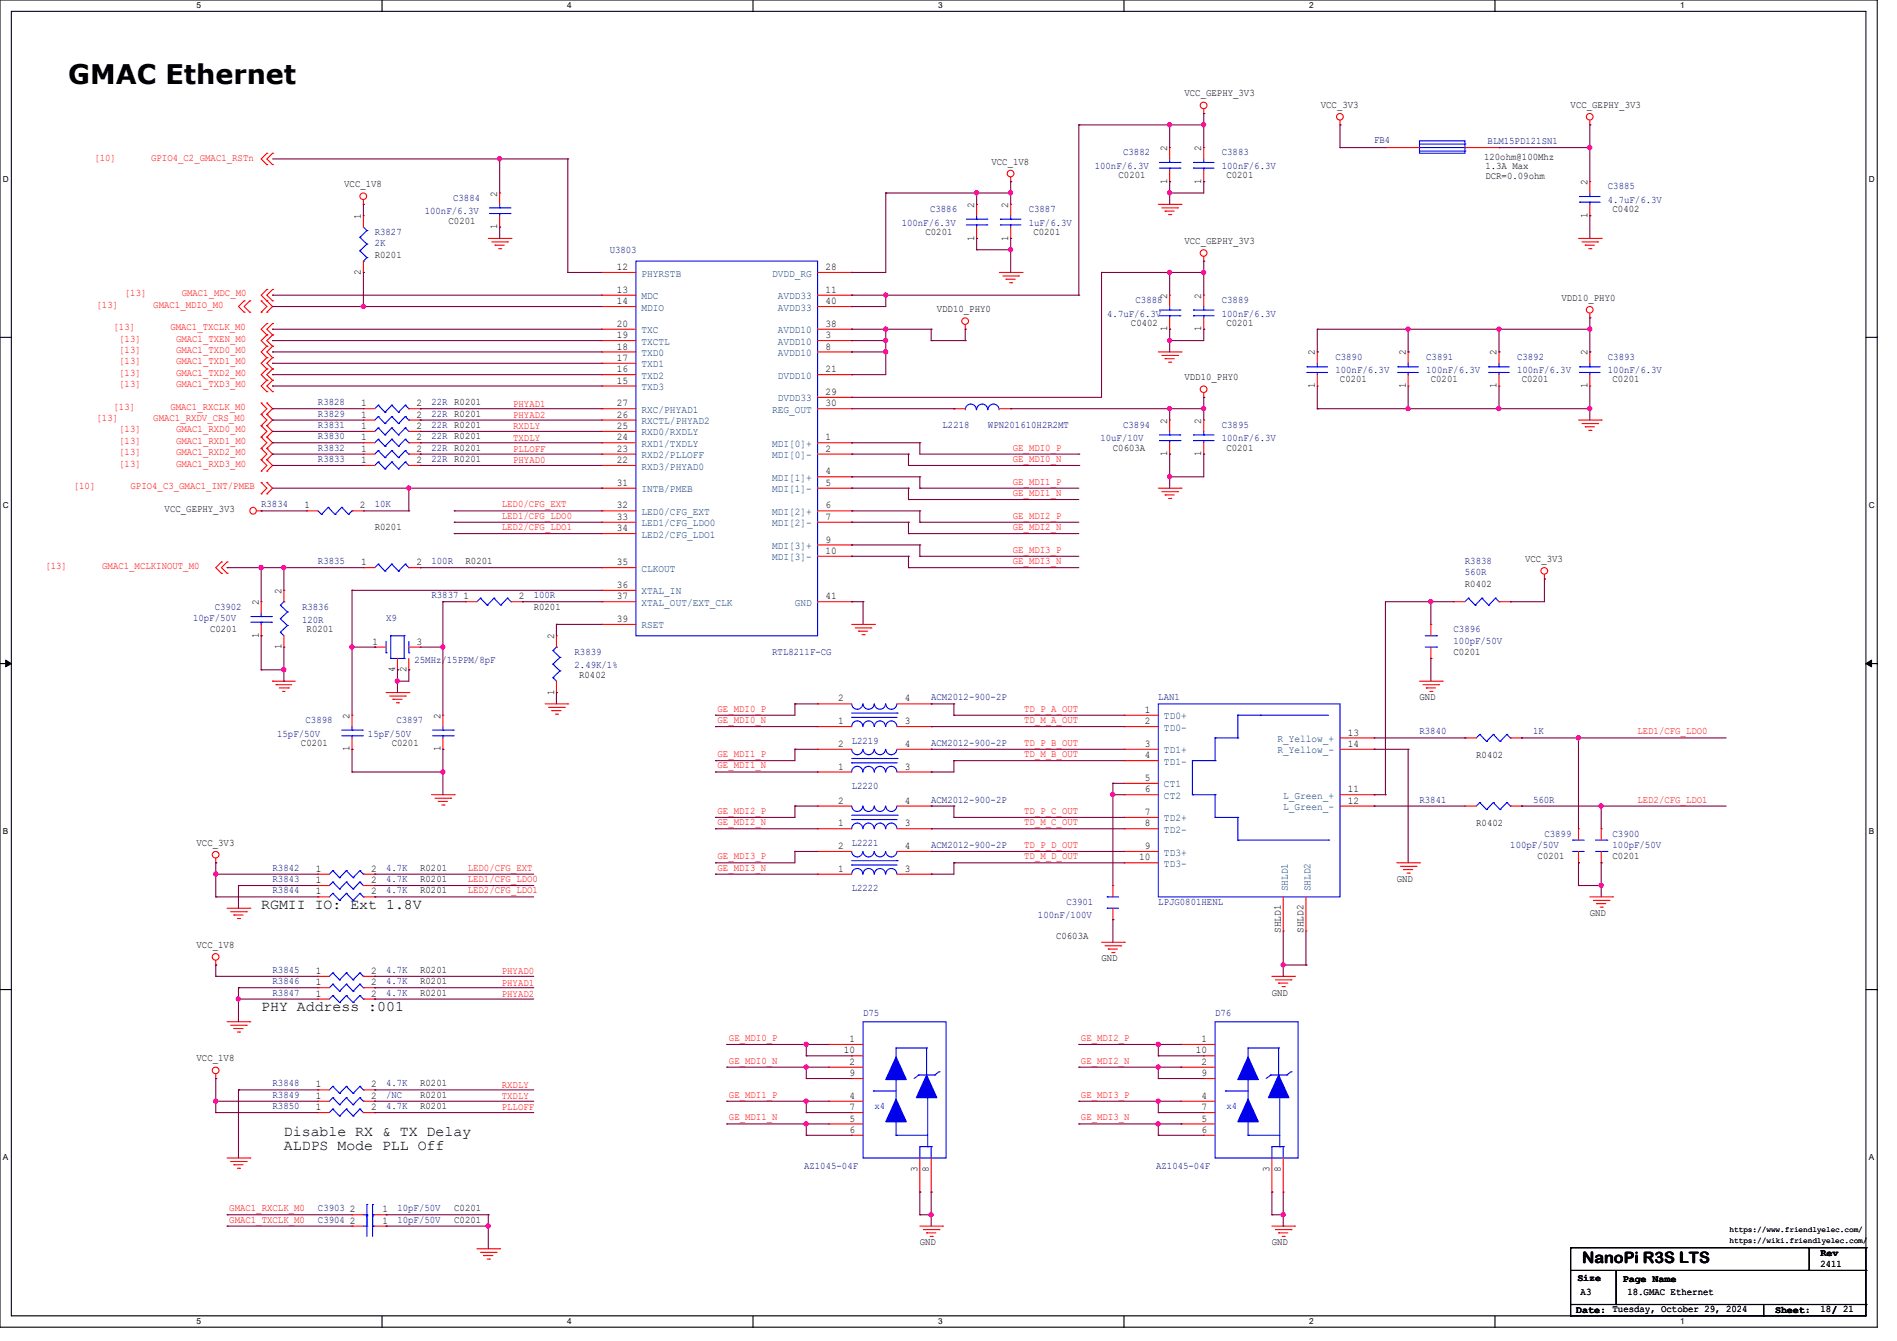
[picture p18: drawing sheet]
<svg xmlns="http://www.w3.org/2000/svg" width="297mm" height="210mm" viewBox="0 0 297 210" stroke-linecap="round" stroke-linejoin="round" font-family="sans-serif">
<defs><g id="words">
<text font-size="4.2" x="10.7" y="13.1">GMAC Ethernet</text>
<text font-size="2.5" x="247.7" y="197.7">NanoPi R3S LTS</text>
<g font-size="2.3">
<text x="40.9" y="142.3">RGMII IO: Ext 1.8V</text>
<text x="40.9" y="158.3">PHY Address :001</text>
<text x="44.5" y="177.9">Disable RX &amp; TX Delay</text>
<text x="44.5" y="180.2">ALDPS Mode PLL Off</text>
</g>
<g font-size="1.6">
<text x="185.5" y="15.1">VCC_GEPHY_3V3</text>
<text x="206.8" y="16.9">VCC_3V3</text>
<text x="245.9" y="16.9">VCC_GEPHY_3V3</text>
<text x="182.8" y="23.7" transform="rotate(-90 182.8 23.7)">2</text>
<text x="188.1" y="23.7" transform="rotate(-90 188.1 23.7)">2</text>
<text x="53.9" y="29.3">VCC_1V8</text>
<text x="155.2" y="25.8">VCC_1V8</text>
<text x="175.1" y="27.9">C0201</text>
<text x="182.8" y="28.8" transform="rotate(-90 182.8 28.8)">1</text>
<text x="188.1" y="28.8" transform="rotate(-90 188.1 28.8)">1</text>
<text x="192" y="27.9">C0201</text>
<text x="232.4" y="25.1">120ohm@100Mhz</text>
<text x="232.6" y="26.5">1.3A Max</text>
<text x="232.6" y="28.1">DCR=0.09ohm</text>
<text x="248.5" y="29" transform="rotate(-90 248.5 29)">2</text>
<text x="56.5" y="34.3" transform="rotate(-90 56.5 34.3)">1</text>
<text x="70.2" y="35">C0201</text>
<text x="77.9" y="35.9" transform="rotate(-90 77.9 35.9)">1</text>
<text x="77.9" y="30.8" transform="rotate(-90 77.9 30.8)">2</text>
<text x="152.5" y="32.6" transform="rotate(-90 152.5 32.6)">2</text>
<text x="157.9" y="32.6" transform="rotate(-90 157.9 32.6)">2</text>
<text x="248.5" y="34.1" transform="rotate(-90 248.5 34.1)">1</text>
<text x="252.5" y="33.2">C0402</text>
<text x="58.7" y="40.3">R0201</text>
<text x="144.9" y="36.8">C0201</text>
<text x="152.5" y="37.7" transform="rotate(-90 152.5 37.7)">1</text>
<text x="157.9" y="37.7" transform="rotate(-90 157.9 37.7)">1</text>
<text x="161.8" y="36.8">C0201</text>
<text x="185.5" y="38.2">VCC_GEPHY_3V3</text>
<text x="56.5" y="43" transform="rotate(-90 56.5 43)">2</text>
<text x="96.6" y="42.3">12</text>
<text x="96.6" y="45.8">13</text>
<text x="96.6" y="47.6">14</text>
<text x="129.2" y="45.8">11</text>
<text x="129.2" y="42.3">28</text>
<text x="129.2" y="47.6">40</text>
<text x="182.8" y="46.8" transform="rotate(-90 182.8 46.8)">2</text>
<text x="188.1" y="46.8" transform="rotate(-90 188.1 46.8)">2</text>
<text x="244.5" y="47.1">VDD10_PHY0</text>
<text x="96.6" y="53">19</text>
<text x="96.6" y="51.2">20</text>
<text x="129.2" y="53">3</text>
<text x="129.2" y="51.2">38</text>
<text x="146.7" y="48.9">VDD10_PHY0</text>
<text x="177.1" y="51">C0402</text>
<text x="182.8" y="51.9" transform="rotate(-90 182.8 51.9)">1</text>
<text x="188.1" y="51.9" transform="rotate(-90 188.1 51.9)">1</text>
<text x="192" y="51">C0201</text>
<text x="96.6" y="58.3">16</text>
<text x="96.6" y="56.5">17</text>
<text x="96.6" y="54.7">18</text>
<text x="129.2" y="54.7">8</text>
<text x="129.2" y="58.3">21</text>
<text x="185.5" y="59.6">VDD10_PHY0</text>
<text x="205.9" y="55.7" transform="rotate(-90 205.9 55.7)">2</text>
<text x="209.8" y="59.9">C0201</text>
<text x="220.1" y="55.7" transform="rotate(-90 220.1 55.7)">2</text>
<text x="224" y="59.9">C0201</text>
<text x="234.3" y="55.7" transform="rotate(-90 234.3 55.7)">2</text>
<text x="238.2" y="59.9">C0201</text>
<text x="248.5" y="55.7" transform="rotate(-90 248.5 55.7)">2</text>
<text x="252.5" y="59.9">C0201</text>
<text x="56.6" y="63.6">1</text>
<text x="56.6" y="65.4">1</text>
<text x="65.2" y="63.6">2</text>
<text x="65.2" y="65.4">2</text>
<text x="96.6" y="60.1">15</text>
<text x="96.6" y="65.4">26</text>
<text x="96.6" y="63.6">27</text>
<text x="129.2" y="61.8">29</text>
<text x="129.2" y="63.6">30</text>
<text x="205.9" y="60.8" transform="rotate(-90 205.9 60.8)">1</text>
<text x="220.1" y="60.8" transform="rotate(-90 220.1 60.8)">1</text>
<text x="234.3" y="60.8" transform="rotate(-90 234.3 60.8)">1</text>
<text x="248.5" y="60.8" transform="rotate(-90 248.5 60.8)">1</text>
<text x="56.6" y="70.7">1</text>
<text x="56.6" y="67.2">1</text>
<text x="56.6" y="69">1</text>
<text x="65.2" y="70.7">2</text>
<text x="65.2" y="67.2">2</text>
<text x="65.2" y="69">2</text>
<text x="96.6" y="70.7">23</text>
<text x="96.6" y="69">24</text>
<text x="96.6" y="67.2">25</text>
<text x="129.2" y="69">1</text>
<text x="129.2" y="70.7">2</text>
<text x="174.2" y="70.6">C0603A</text>
<text x="182.8" y="71.5" transform="rotate(-90 182.8 71.5)">1</text>
<text x="182.8" y="66.3" transform="rotate(-90 182.8 66.3)">2</text>
<text x="188.1" y="71.5" transform="rotate(-90 188.1 71.5)">1</text>
<text x="188.1" y="66.3" transform="rotate(-90 188.1 66.3)">2</text>
<text x="192" y="70.6">C0201</text>
<text x="56.6" y="72.5">1</text>
<text x="65.2" y="72.5">2</text>
<text x="96.6" y="72.5">22</text>
<text x="96.6" y="76.1">31</text>
<text x="129.2" y="74.3">4</text>
<text x="129.2" y="76.1">5</text>
<text x="25.8" y="80.2">VCC_GEPHY_3V3</text>
<text x="47.7" y="79.6">1</text>
<text x="56.3" y="79.6">2</text>
<text x="58.7" y="83">R0201</text>
<text x="96.6" y="79.6">32</text>
<text x="96.6" y="81.4">33</text>
<text x="96.6" y="83.2">34</text>
<text x="129.2" y="79.6">6</text>
<text x="129.2" y="81.4">7</text>
<text x="56.6" y="88.5">1</text>
<text x="65.2" y="88.5">2</text>
<text x="72.9" y="88.3">R0201</text>
<text x="96.6" y="88.5">35</text>
<text x="129.2" y="85">9</text>
<text x="129.2" y="86.7">10</text>
<text x="238.8" y="88">VCC_3V3</text>
<text x="40.5" y="94.8" transform="rotate(-90 40.5 94.8)">2</text>
<text x="44.1" y="93" transform="rotate(-90 44.1 93)">2</text>
<text x="72.6" y="93.9">1</text>
<text x="81.2" y="93.9">2</text>
<text x="83.6" y="95.5">R0201</text>
<text x="96.6" y="92.1">36</text>
<text x="96.6" y="93.9">37</text>
<text x="129.2" y="93.9">41</text>
<text x="229.4" y="91.9">R0402</text>
<text x="32.9" y="99">C0201</text>
<text x="40.5" y="99.9" transform="rotate(-90 40.5 99.9)">1</text>
<text x="44.1" y="101.7" transform="rotate(-90 44.1 101.7)">1</text>
<text x="48" y="99">R0201</text>
<text x="58.3" y="101">1</text>
<text x="65.2" y="101">3</text>
<text x="86.7" y="100.1" transform="rotate(-90 86.7 100.1)">2</text>
<text x="96.6" y="97.4">39</text>
<text x="61.8" y="105.2" transform="rotate(-90 61.8 105.2)">4</text>
<text x="63.6" y="105.2" transform="rotate(-90 63.6 105.2)">2</text>
<text x="90.7" y="106.1">R0402</text>
<text x="227.6" y="102.6">C0201</text>
<text x="54.7" y="112.6" transform="rotate(-90 54.7 112.6)">2</text>
<text x="69" y="112.6" transform="rotate(-90 69 112.6)">2</text>
<text x="86.7" y="108.8" transform="rotate(-90 86.7 108.8)">1</text>
<text x="131.2" y="113.4">1</text>
<text x="131.2" y="109.9">2</text>
<text x="141.7" y="113.4">3</text>
<text x="141.7" y="109.9">4</text>
<text x="179.2" y="111.6">1</text>
<text x="179.2" y="113.4">2</text>
<text x="222.2" y="109.7">GND</text>
<text x="47.1" y="116.8">C0201</text>
<text x="54.7" y="117.7" transform="rotate(-90 54.7 117.7)">1</text>
<text x="61.3" y="116.8">C0201</text>
<text x="69" y="117.7" transform="rotate(-90 69 117.7)">1</text>
<text x="131.2" y="117">2</text>
<text x="141.7" y="117">4</text>
<text x="179.2" y="117">3</text>
<text x="179.2" y="118.7">4</text>
<text x="211" y="115.2">13</text>
<text x="211" y="117">14</text>
<text x="231.1" y="118.7">R0402</text>
<text x="131.2" y="120.5">1</text>
<text x="131.2" y="125.9">2</text>
<text x="141.7" y="120.5">3</text>
<text x="141.7" y="125.9">4</text>
<text x="179.2" y="122.3">5</text>
<text x="179.2" y="124.1">6</text>
<text x="211" y="124.1">11</text>
<text x="211" y="125.9">12</text>
<text x="131.2" y="129.4">1</text>
<text x="141.7" y="129.4">3</text>
<text x="179.2" y="127.6">7</text>
<text x="179.2" y="129.4">8</text>
<text x="231.1" y="129.4">R0402</text>
<text x="30.8" y="132.5">VCC_3V3</text>
<text x="49.4" y="136.5">1</text>
<text x="58.1" y="136.5">2</text>
<text x="65.8" y="136.4">R0201</text>
<text x="131.2" y="136.5">1</text>
<text x="131.2" y="133">2</text>
<text x="141.7" y="136.5">3</text>
<text x="141.7" y="133">4</text>
<text x="178.3" y="134.7">10</text>
<text x="179.2" y="133">9</text>
<text x="240.7" y="134.6">C0201</text>
<text x="252.5" y="134.6">C0201</text>
<text x="49.4" y="138.3">1</text>
<text x="49.4" y="140.1">1</text>
<text x="58.1" y="138.3">2</text>
<text x="58.1" y="140.1">2</text>
<text x="65.8" y="138.1">R0201</text>
<text x="65.8" y="139.9">R0201</text>
<text x="218.7" y="138.1">GND</text>
<text x="248.9" y="143.5">GND</text>
<text x="30.8" y="148.5">VCC_1V8</text>
<text x="165.4" y="147">C0603A</text>
<text x="200.5" y="146.1" transform="rotate(-90 200.5 146.1)">SHLD1</text>
<text x="204.1" y="146.1" transform="rotate(-90 204.1 146.1)">SHLD2</text>
<text x="49.4" y="152.5">1</text>
<text x="49.4" y="154.3">1</text>
<text x="58.1" y="152.5">2</text>
<text x="58.1" y="154.3">2</text>
<text x="65.8" y="152.4">R0201</text>
<text x="65.8" y="155.9">R0201</text>
<text x="65.8" y="154.1">R0201</text>
<text x="172.5" y="150.6">GND</text>
<text x="199.1" y="155.9">GND</text>
<text x="49.4" y="156.1">1</text>
<text x="58.1" y="156.1">2</text>
<text x="30.8" y="166.2">VCC_1V8</text>
<text x="132.1" y="165">10</text>
<text x="133" y="163.2">1</text>
<text x="133" y="166.8">2</text>
<text x="187.2" y="165">10</text>
<text x="188.1" y="163.2">1</text>
<text x="188.1" y="166.8">2</text>
<text x="49.4" y="170.3">1</text>
<text x="49.4" y="172.1">1</text>
<text x="49.4" y="173.9">1</text>
<text x="58.1" y="170.3">2</text>
<text x="58.1" y="172.1">2</text>
<text x="58.1" y="173.9">2</text>
<text x="65.8" y="170.1">R0201</text>
<text x="65.8" y="171.9">R0201</text>
<text x="65.8" y="173.7">R0201</text>
<text x="133" y="172.1">4</text>
<text x="133" y="173.9">7</text>
<text x="133" y="168.5">9</text>
<text x="188.1" y="172.1">4</text>
<text x="188.1" y="173.9">7</text>
<text x="188.1" y="168.5">9</text>
<text x="133" y="175.6">5</text>
<text x="133" y="177.4">6</text>
<text x="188.1" y="175.6">5</text>
<text x="188.1" y="177.4">6</text>
<text x="143.6" y="183.5" transform="rotate(-90 143.6 183.5)">3</text>
<text x="145.4" y="183.5" transform="rotate(-90 145.4 183.5)">8</text>
<text x="198.8" y="183.5" transform="rotate(-90 198.8 183.5)">3</text>
<text x="200.5" y="183.5" transform="rotate(-90 200.5 183.5)">8</text>
<text x="54.8" y="191.6">2</text>
<text x="54.8" y="189.9">2</text>
<text x="59.9" y="191.6">1</text>
<text x="59.9" y="189.9">1</text>
<text x="71.1" y="191.5">C0201</text>
<text x="71.1" y="189.7">C0201</text>
<text x="144" y="195">GND</text>
<text x="199.1" y="195">GND</text>
<text x="285" y="196.7">Rev</text>
<text x="247" y="200.6">Size</text>
<text x="247.5" y="202.9">A3</text>
<text x="254.1" y="200.7">Page Name</text>
<text x="254.8" y="202.9">18.GMAC Ethernet</text>
<text x="285" y="198.4">2411</text>
<text x="246.8" y="205.6">Date: Tuesday, October 29, 2024</text>
<text x="277.9" y="205.6">Sheet:</text>
<text x="285" y="205.5">18/ 21</text>
</g>
<g font-size="1.6" fill="#000080">
<text x="215.1" y="22.4">FB4</text>
<text x="232.9" y="22.6">BLM15PD121SN1</text>
<text x="171.4" y="26.5">100nF/6.3V</text>
<text x="175.8" y="24.3">C3882</text>
<text x="191.3" y="24.3">C3883</text>
<text x="191.3" y="26.5">100nF/6.3V</text>
<text x="251.8" y="29.7">C3885</text>
<text x="66.5" y="33.6">100nF/6.3V</text>
<text x="70.9" y="31.5">C3884</text>
<text x="141.2" y="35.3">100nF/6.3V</text>
<text x="145.6" y="33.2">C3886</text>
<text x="161.1" y="33.2">C3887</text>
<text x="161.1" y="35.3">1uF/6.3V</text>
<text x="251.8" y="31.8">4.7uF/6.3V</text>
<text x="58.7" y="36.8">R3827</text>
<text x="58.7" y="38.6">2K</text>
<text x="95.5" y="39.6">U3803</text>
<text x="177.8" y="47.5">C3888</text>
<text x="191.3" y="47.5">C3889</text>
<text x="173.4" y="49.6">4.7uF/6.3V</text>
<text x="191.3" y="49.6">100nF/6.3V</text>
<text x="209.1" y="56.3">C3890</text>
<text x="209.1" y="58.5">100nF/6.3V</text>
<text x="223.3" y="56.3">C3891</text>
<text x="223.3" y="58.5">100nF/6.3V</text>
<text x="237.5" y="56.3">C3892</text>
<text x="237.5" y="58.5">100nF/6.3V</text>
<text x="251.8" y="56.3">C3893</text>
<text x="251.8" y="58.5">100nF/6.3V</text>
<text x="49.8" y="63.5">R3828</text>
<text x="49.8" y="65.2">R3829</text>
<text x="67.6" y="63.5">22R R0201</text>
<text x="67.6" y="65.2">22R R0201</text>
<text x="49.8" y="70.6">R3832</text>
<text x="49.8" y="67">R3831</text>
<text x="49.8" y="68.8">R3830</text>
<text x="67.6" y="70.6">22R R0201</text>
<text x="67.6" y="67">22R R0201</text>
<text x="67.6" y="68.8">22R R0201</text>
<text x="147.6" y="67">L2218</text>
<text x="154.7" y="67">WPN201610H2R2MT</text>
<text x="172.3" y="69.1">10uF/10V</text>
<text x="175.8" y="67">C3894</text>
<text x="191.3" y="67">C3895</text>
<text x="191.3" y="69.1">100nF/6.3V</text>
<text x="49.8" y="72.3">R3833</text>
<text x="67.6" y="72.3">22R R0201</text>
<text x="40.9" y="79.5">R3834</text>
<text x="58.7" y="79.5">10K</text>
<text x="49.8" y="88.3">R3835</text>
<text x="67.6" y="88.3">100R</text>
<text x="229.4" y="88.3">R3838</text>
<text x="33.6" y="95.5">C3902</text>
<text x="47.3" y="95.5">R3836</text>
<text x="67.6" y="93.7">R3837</text>
<text x="83.6" y="93.7">100R</text>
<text x="229.4" y="90.1">560R</text>
<text x="30.2" y="97.2">10pF/50V</text>
<text x="47.3" y="97.6">120R</text>
<text x="60.5" y="97.2">X9</text>
<text x="227.6" y="99">C3896</text>
<text x="227.6" y="100.8">100pF/50V</text>
<text x="64.9" y="103.8">25MHz/15PPM/8pF</text>
<text x="90" y="102.6">R3839</text>
<text x="90" y="104.7">2.49K/1%</text>
<text x="120.9" y="102.6">RTL8211F-CG</text>
<text x="47.8" y="113.2">C3898</text>
<text x="62.1" y="113.2">C3897</text>
<text x="145.8" y="109.7">ACM2012-900-2P</text>
<text x="181.4" y="109.7">LAN1</text>
<text x="43.4" y="115.4">15pF/50V</text>
<text x="57.6" y="115.4">15pF/50V</text>
<text x="133.3" y="116.5">L2219</text>
<text x="145.8" y="116.8">ACM2012-900-2P</text>
<text x="222.2" y="115">R3840</text>
<text x="240" y="115">1K</text>
<text x="133.3" y="123.6">L2220</text>
<text x="145.8" y="125.7">ACM2012-900-2P</text>
<text x="222.2" y="125.7">R3841</text>
<text x="240" y="125.7">560R</text>
<text x="241.8" y="131">C3899</text>
<text x="252.5" y="131">C3900</text>
<text x="42.7" y="136.4">R3842</text>
<text x="60.4" y="136.4">4.7K</text>
<text x="133.3" y="132.5">L2221</text>
<text x="145.8" y="132.8">ACM2012-900-2P</text>
<text x="236.5" y="132.8">100pF/50V</text>
<text x="252.5" y="132.8">100pF/50V</text>
<text x="42.7" y="138.1">R3843</text>
<text x="42.7" y="139.9">R3844</text>
<text x="60.4" y="138.1">4.7K</text>
<text x="60.4" y="139.9">4.7K</text>
<text x="133.3" y="139.6">L2222</text>
<text x="162.5" y="143.8">100nF/100V</text>
<text x="167" y="141.7">C3901</text>
<text x="181.4" y="141.7">LPJG0801HENL</text>
<text x="42.7" y="152.4">R3845</text>
<text x="42.7" y="155.9">R3847</text>
<text x="42.7" y="154.1">R3846</text>
<text x="60.4" y="152.4">4.7K</text>
<text x="60.4" y="155.9">4.7K</text>
<text x="60.4" y="154.1">4.7K</text>
<text x="135.1" y="159.1">D75</text>
<text x="190.2" y="159.1">D76</text>
<text x="42.7" y="170.1">R3848</text>
<text x="42.7" y="171.9">R3849</text>
<text x="42.7" y="173.7">R3850</text>
<text x="60.4" y="170.1">4.7K</text>
<text x="60.4" y="171.9">/NC</text>
<text x="60.4" y="173.7">4.7K</text>
<text x="125.9" y="183.1">AZ1045-04F</text>
<text x="181" y="183.1">AZ1045-04F</text>
<text x="49.8" y="191.5">C3904</text>
<text x="49.8" y="189.7">C3903</text>
<text x="62.2" y="191.5">10pF/50V</text>
<text x="62.2" y="189.7">10pF/50V</text>
</g>
<g font-size="1.6" fill="#f00">
<text x="14.8" y="25.2">[10]</text>
<text x="23.7" y="25.2">GPIO4_C2_GMAC1_RSTn</text>
<text x="19.6" y="46.4">[13]</text>
<text x="28.4" y="46.4">GMAC1_MDC_M0</text>
<text x="15.1" y="48.2">[13]</text>
<text x="17.8" y="51.7">[13]</text>
<text x="18.7" y="53.5">[13]</text>
<text x="24" y="48.2">GMAC1_MDIO_M0</text>
<text x="26.7" y="51.7">GMAC1_TXCLK_M0</text>
<text x="27.6" y="53.5">GMAC1_TXEN_M0</text>
<text x="18.7" y="58.8">[13]</text>
<text x="18.7" y="57.1">[13]</text>
<text x="18.7" y="55.3">[13]</text>
<text x="27.6" y="58.8">GMAC1_TXD2_M0</text>
<text x="27.6" y="57.1">GMAC1_TXD1_M0</text>
<text x="27.6" y="55.3">GMAC1_TXD0_M0</text>
<text x="15.1" y="66">[13]</text>
<text x="17.8" y="64.2">[13]</text>
<text x="18.7" y="60.6">[13]</text>
<text x="24" y="66">GMAC1_RXDV_CRS_M0</text>
<text x="26.7" y="64.2">GMAC1_RXCLK_M0</text>
<text x="27.6" y="60.6">GMAC1_TXD3_M0</text>
<text x="80.3" y="63.7">PHYAD1</text>
<text x="80.3" y="65.4">PHYAD2</text>
<text x="18.7" y="67.7">[13]</text>
<text x="18.7" y="69.5">[13]</text>
<text x="18.7" y="71.3">[13]</text>
<text x="27.6" y="67.7">GMAC1_RXD0_M0</text>
<text x="27.6" y="69.5">GMAC1_RXD1_M0</text>
<text x="27.6" y="71.3">GMAC1_RXD2_M0</text>
<text x="80.3" y="67.2">RXDLY</text>
<text x="80.3" y="69">TXDLY</text>
<text x="80.3" y="70.8">PLLOFF</text>
<text x="158.6" y="70.6">GE_MDI0_P</text>
<text x="11.6" y="76.6">[10]</text>
<text x="18.7" y="73.1">[13]</text>
<text x="20.4" y="76.6">GPIO4_C3_GMAC1_INT/PMEB</text>
<text x="27.6" y="73.1">GMAC1_RXD3_M0</text>
<text x="80.3" y="72.6">PHYAD0</text>
<text x="158.6" y="72.3">GE_MDI0_N</text>
<text x="158.6" y="77.7">GE_MDI1_N</text>
<text x="158.6" y="75.9">GE_MDI1_P</text>
<text x="78.6" y="79.5">LED0/CFG_EXT</text>
<text x="78.6" y="81.2">LED1/CFG_LDO0</text>
<text x="78.6" y="83">LED2/CFG_LDO1</text>
<text x="158.6" y="83">GE_MDI2_N</text>
<text x="158.6" y="81.2">GE_MDI2_P</text>
<text x="7.1" y="89.1">[13]</text>
<text x="16" y="89.1">GMAC1_MCLKINOUT_M0</text>
<text x="158.6" y="86.6">GE_MDI3_P</text>
<text x="158.6" y="88.3">GE_MDI3_N</text>
<text x="112.3" y="111.5">GE_MDI0_P</text>
<text x="112.3" y="113.2">GE_MDI0_N</text>
<text x="160.4" y="111.5">TD_P_A_OUT</text>
<text x="160.4" y="113.2">TD_M_A_OUT</text>
<text x="112.3" y="118.6">GE_MDI1_P</text>
<text x="160.4" y="118.6">TD_M_B_OUT</text>
<text x="160.4" y="116.8">TD_P_B_OUT</text>
<text x="256.4" y="115">LED1/CFG_LDO0</text>
<text x="112.3" y="120.4">GE_MDI1_N</text>
<text x="256.4" y="125.7">LED2/CFG_LDO1</text>
<text x="112.3" y="129.2">GE_MDI2_N</text>
<text x="112.3" y="127.5">GE_MDI2_P</text>
<text x="160.4" y="129.2">TD_M_C_OUT</text>
<text x="160.4" y="127.5">TD_P_C_OUT</text>
<text x="73.2" y="136.4">LED0/CFG_EXT</text>
<text x="112.3" y="134.6">GE_MDI3_P</text>
<text x="112.3" y="136.4">GE_MDI3_N</text>
<text x="160.4" y="134.6">TD_M_D_OUT</text>
<text x="160.4" y="132.8">TD_P_D_OUT</text>
<text x="73.2" y="138.1">LED1/CFG_LDO0</text>
<text x="73.2" y="139.9">LED2/CFG_LDO1</text>
<text x="78.6" y="154.3">PHYAD1</text>
<text x="78.6" y="152.6">PHYAD0</text>
<text x="78.6" y="156.1">PHYAD2</text>
<text x="114.1" y="163">GE_MDI0_P</text>
<text x="114.1" y="166.6">GE_MDI0_N</text>
<text x="169.2" y="163">GE_MDI2_P</text>
<text x="169.2" y="166.6">GE_MDI2_N</text>
<text x="78.6" y="173.9">PLLOFF</text>
<text x="78.6" y="172.1">TXDLY</text>
<text x="78.6" y="170.3">RXDLY</text>
<text x="114.1" y="171.9">GE_MDI1_P</text>
<text x="169.2" y="171.9">GE_MDI3_P</text>
<text x="114.1" y="175.5">GE_MDI1_N</text>
<text x="169.2" y="175.5">GE_MDI3_N</text>
<text x="35.9" y="189.7">GMAC1_RXCLK_M0</text>
<text x="35.9" y="191.5">GMAC1_TXCLK_M0</text>
</g>
<g font-size="1.6" fill="#004080">
<text x="100.5" y="43.3">PHYRSTB</text>
<text x="100.5" y="46.9">MDC</text>
<text x="120.9" y="43.3">DVDD_RG</text>
<text x="121.8" y="46.9">AVDD33</text>
<text x="100.5" y="48.6">MDIO</text>
<text x="100.5" y="54">TXCTL</text>
<text x="100.5" y="52.2">TXC</text>
<text x="121.8" y="54">AVDD10</text>
<text x="121.8" y="52.2">AVDD10</text>
<text x="121.8" y="48.6">AVDD33</text>
<text x="100.5" y="59.3">TXD2</text>
<text x="100.5" y="57.5">TXD1</text>
<text x="100.5" y="55.8">TXD0</text>
<text x="121.8" y="55.8">AVDD10</text>
<text x="121.8" y="59.3">DVDD10</text>
<text x="100.5" y="61.1">TXD3</text>
<text x="100.5" y="64.6">RXC/PHYAD1</text>
<text x="120.9" y="64.6">REG_OUT</text>
<text x="121.8" y="62.9">DVDD33</text>
<text x="100.5" y="71.8">RXD2/PLLOFF</text>
<text x="100.5" y="70">RXD1/TXDLY</text>
<text x="100.5" y="68.2">RXD0/RXDLY</text>
<text x="100.5" y="66.4">RXCTL/PHYAD2</text>
<text x="120.9" y="70">MDI[0]+</text>
<text x="120.9" y="71.8">MDI[0]-</text>
<text x="100.5" y="73.5">RXD3/PHYAD0</text>
<text x="100.5" y="77.1">INTB/PMEB</text>
<text x="120.9" y="75.3">MDI[1]+</text>
<text x="120.9" y="77.1">MDI[1]-</text>
<text x="100.5" y="80.6">LED0/CFG_EXT</text>
<text x="100.5" y="82.4">LED1/CFG_LDO0</text>
<text x="120.9" y="80.6">MDI[2]+</text>
<text x="120.9" y="82.4">MDI[2]-</text>
<text x="100.5" y="84.2">LED2/CFG_LDO1</text>
<text x="100.5" y="89.5">CLKOUT</text>
<text x="120.9" y="86">MDI[3]+</text>
<text x="120.9" y="87.8">MDI[3]-</text>
<text x="100.5" y="93.1">XTAL_IN</text>
<text x="100.5" y="94.9">XTAL_OUT/EXT_CLK</text>
<text x="124.5" y="94.9">GND</text>
<text x="100.5" y="98.4">RSET</text>
<text x="182.2" y="112.7">TD0+</text>
<text x="182.2" y="118">TD1+</text>
<text x="182.2" y="119.8">TD1-</text>
<text x="182.2" y="114.4">TD0-</text>
<text x="200" y="116.2">R_Yellow_+</text>
<text x="200" y="118">R_Yellow_-</text>
<text x="182.2" y="123.3">CT1</text>
<text x="182.2" y="125.1">CT2</text>
<text x="200.9" y="125.1">L_Green_+</text>
<text x="182.2" y="128.7">TD2+</text>
<text x="182.2" y="130.4">TD2-</text>
<text x="200.9" y="126.9">L_Green_-</text>
<text x="182.2" y="134">TD3+</text>
<text x="182.2" y="135.8">TD3-</text>
<text x="201.6" y="139.6" transform="rotate(-90 201.6 139.6)">SHLD1</text>
<text x="205.2" y="139.6" transform="rotate(-90 205.2 139.6)">SHLD2</text>
</g>
<g font-size="1.6" fill="#00f">
<text x="136.9" y="173.7">x4</text>
<text x="192" y="173.7">x4</text>
</g>
<g font-size="1.3">
<text x="30.8" y="1.3">5</text>
<text x="88.8" y="1.3">4</text>
<text x="146.9" y="1.3">3</text>
<text x="205" y="1.3">2</text>
<text x="263.1" y="1.3">1</text>
<text x=".5" y="28.4">D</text>
<text x="292.6" y="28.4">D</text>
<text x=".5" y="79.5">C</text>
<text x="292.6" y="79.5">C</text>
<text x=".5" y="130.6">B</text>
<text x="292.6" y="130.6">B</text>
<text x=".5" y="181.7">A</text>
<text x="292.6" y="181.7">A</text>
<text x="30.8" y="207.4">5</text>
<text x="88.8" y="207.4">4</text>
<text x="146.9" y="207.4">3</text>
<text x="205" y="207.4">2</text>
<text x="263.1" y="207.4">1</text>
</g>
<g font-size="1.2">
<text x="270.8" y="194.6">https://wiki.friendlyelec.com/</text>
<text x="270.8" y="192.9">https://www.friendlyelec.com/</text>
</g>
</g></defs>
<path d="M0 0h293.9v207.9h-293.9zM1.8 1.8h290.3v204.3h-290.3z" fill="none" stroke="#000" stroke-width=".17"/>
<g fill="#fff">
<path d="M30.8 .2h.7v1.4h-.7z"/>
<path d="M30.8 206.2h.7v1.4h-.7z"/>
</g>
<path d="M59.8 0v1.8M59.8 206.1v1.8" fill="none" stroke="#000" stroke-width=".17"/>
<g fill="#fff">
<path d="M88.8 .2h.7v1.4h-.7z"/>
<path d="M88.8 206.2h.7v1.4h-.7z"/>
</g>
<path d="M117.9 0v1.8M117.9 206.1v1.8" fill="none" stroke="#000" stroke-width=".17"/>
<g fill="#fff">
<path d="M146.9 .2h.7v1.4h-.7z"/>
<path d="M146.9 206.2h.7v1.4h-.7z"/>
</g>
<path d="M176 0v1.8M176 206.1v1.8" fill="none" stroke="#000" stroke-width=".17"/>
<g fill="#fff">
<path d="M205 .2h.7v1.4h-.7z"/>
<path d="M205 206.2h.7v1.4h-.7z"/>
</g>
<path d="M234.1 0v1.8M234.1 206.1v1.8" fill="none" stroke="#000" stroke-width=".17"/>
<g fill="#fff">
<path d="M263.1 .2h.6v1.4h-.6z"/>
<path d="M263.1 206.2h.6v1.4h-.6z"/>
<path d="M.5 27.3h.9v1.4h-.9z"/>
<path d="M292.6 27.3h.9v1.4h-.9z"/>
<path d="M.5 78.4h.9v1.4h-.9z"/>
<path d="M292.6 78.4h.9v1.4h-.9z"/>
</g>
<path d="M0 52.8h1.8M292.1 52.8h1.8" fill="none" stroke="#000" stroke-width=".17"/>
<g fill="#fff">
<path d="M.5 129.5h.8v1.4h-.8z"/>
<path d="M292.6 129.5h.8v1.4h-.8z"/>
</g>
<path d="M0 103.9h1.8M292.1 103.9h1.8" fill="none" stroke="#000" stroke-width=".17"/>
<path d="M.9 103.4l.9 .5-.9 .5zM292.1 103.9l.9-.5v1z" fill="#000" stroke="#000" stroke-width=".16"/>
<g fill="#fff">
<path d="M.5 180.5h.8v1.4h-.8z"/>
<path d="M292.6 180.5h.8v1.4h-.8z"/>
</g>
<g fill="none" stroke="#000" stroke-width=".17">
<path d="M0 155h1.8M292.1 155h1.8M245.9 195.4h.1M245.9 199h46.2M245.9 195.4v10.7M245.9 195.4h46.2M253 199v5.3M283.3 199h.1M283.3 195.4v3.6M292.1 199h.1M292.1 195.4h.1M292.1 195.4v10.7h-46.2"/>
<path d="M245.9 206.1h.1M245.9 204.3h46.2M253 204.3h.1M256.6 204.3h.1M276.1 206.1h.1M276.1 204.3v1.8M292.1 204.3h.1"/>
</g>
<g fill="none" stroke="#f00" stroke-width=".17">
<path d="M188.5 17.8h.1M188.5 17.1v.7M209.8 19.6h.1M209.8 18.8v.8M248.9 19.6h.1M248.9 18.8v.8M41.8 25.8h.1M41.8 24h.1M41.8 24l-.9 .9 .9 .9M42.7 25.8h.1M42.7 24h.1M42.7 24l-.9 .9 .9 .9"/>
<path d="M56.9 32h.1M56.9 33.8h.1M56.9 31.3v.7M56.9 33.8v1.8M76.5 37.3h3.5M77 37.9h2.5M77.5 38.4h.1M77.5 38.4h1.5M78.1 38.9h.3M78.2 35.6h.1M78.2 30.2h.1M78.2 30.2v1.8"/>
<path d="M78.2 33.8v1.8M78.4 38.9h.1M79.5 37.9h.1M80 37.3h.1M152.9 37.3h.1M152.9 32h.1M152.9 32v1.8M152.9 35.6v1.7M158.2 28.4h.1M158.2 37.3h.1M158.2 32h.1M158.2 27.7v.7"/>
<path d="M158.2 32v1.8M158.2 35.6v1.7M181.4 32h3.5M181.9 32.6h2.5M182.4 33.1h.1M182.4 33.1h1.5M183 33.6h.3M183.1 28.4h.1M183.1 23.1h.1M183.1 23.1v1.8M183.1 26.7v1.7M183.3 33.6h.1"/>
<path d="M184.4 32.6h.1M184.9 32h.1M188.5 28.4h.1M188.5 23.1h.1M188.5 23.1v1.8M188.5 26.7v1.7M216.9 23.1h.1M216.9 23.1h5.3M229.4 23.1h5.3M234.7 23.1h.1M247.1 37.3h3.6M247.7 37.9h2.4"/>
<path d="M248.2 38.4h.1M248.2 38.4h1.4M248.8 38.9h.3M248.9 33.8h.1M248.9 28.4h.1M248.9 28.4v1.8M248.9 32v1.8M249.1 38.9h.1M250.1 37.9h.1M250.7 37.3h.1M38.2 48.9h.1M38.2 47.1h.1"/>
<path d="M38.2 47.1l-.9 .9 .9 .9M39.1 48.9h.1M39.1 47.1h.1M39.1 47.1l-.9 .9 .9 .9M40.9 48.9h.1M40.9 47.1h.1M40.9 47.1l.9 .9-.9 .9M41.8 47.1h.1M41.8 45.3h.1M41.8 48.9h.1M41.8 59.6h.1M41.8 57.8h.1"/>
<path d="M41.8 52.5h.1M41.8 50.7h.1M41.8 56h.1M41.8 54.2h.1M41.8 45.3l-.9 .9 1.8 1.8-.9 .9M41.8 50.7l-.9 .9 .9 .9M41.8 57.8l-.9 .9 .9 .9M41.8 59.6l-.9 .9 .9 .8M41.8 56l-.9 .9 .9 .9M41.8 52.5l-.9 .8 .9 .9M41.8 54.2l-.9 .9 .9 .9M42.7 47.1h.1"/>
<path d="M42.7 45.3h.1M42.7 59.6h.1M42.7 57.8h.1M42.7 52.5h.1M42.7 50.7h.1M42.7 56h.1M42.7 54.2h.1M42.7 45.3l-.9 .9 .9 .9M42.7 50.7l-.9 .9 .9 .9M42.7 57.8l-.9 .9 .9 .9M42.7 59.6l-.9 .9 .9 .8M42.7 56l-.9 .9 .9 .9"/>
<path d="M42.7 52.5l-.9 .8 .9 .9M42.7 54.2l-.9 .9 .9 .9M56.9 42.7h.1M56.9 40.9v1.8M94.2 42.7h.1M94.2 46.2h.1M94.2 48h.1M94.2 58.7h.1M94.2 56.9h.1M94.2 55.1h.1M94.2 53.3h.1M94.2 51.6h.1"/>
<path d="M94.2 42.7h5.4M94.2 55.1h5.4M94.2 53.3h5.4M94.2 46.2h5.4M94.2 48h5.4M94.2 58.7h5.4M94.2 56.9h5.4M94.2 51.6h5.4M128 42.7h5.3M128 55.1h5.3M128 53.3h5.3M128 46.2h5.3"/>
<path d="M128 48h5.3M128 58.7h5.3M128 51.6h5.3M133.3 53.3h.1M133.3 55.1h.1M133.3 46.2h.1M133.3 58.7h.1M133.3 42.7h.1M133.3 51.6h.1M133.3 48h.1M151.1 51.6h.1M151.1 50.8v.8"/>
<path d="M156.5 42.7h3.5M157 43.2h2.5M157.5 43.7h.1M157.5 43.7h1.5M158.1 44.3h.3M158.4 44.3h.1M159.5 43.2h.1M160 42.7h.1M181.4 55.1h3.5M181.9 55.7h2.5M182.4 56.2h.1M182.4 56.2h1.5"/>
<path d="M183 56.7h.3M183.1 51.6h.1M183.1 46.2h.1M183.1 46.2v1.8M183.1 49.8v1.8M183.3 56.7h.1M184.4 55.7h.1M184.9 55.1h.1M188.5 40.9h.1M188.5 51.6h.1M188.5 46.2h.1M188.5 40.2v.7"/>
<path d="M188.5 46.2v1.8M188.5 49.8v1.8M206.2 55.1h.1M206.2 55.1v1.8M206.2 58.7v1.8M220.5 55.1h.1M220.5 55.1v1.8M220.5 58.7v1.8M234.7 55.1h.1M234.7 55.1v1.8M234.7 58.7v1.8M248.9 49.8h.1"/>
<path d="M248.9 55.1h.1M248.9 49.1v.7M248.9 55.1v1.8M248.9 58.7v1.8M40.9 68.5h.1M40.9 66.7h.1M40.9 70.2h.1M40.9 64.9h.1M40.9 63.1h.1M40.9 72h.1M40.9 73.8h.1M40.9 77.3h.1"/>
<path d="M40.9 75.6h.1M40.9 66.7l.9 .9-.9 .9M40.9 68.5l.9 .8-.9 .9M40.9 64.9l.9 .9-.9 .9M40.9 63.1l.9 .9-.9 .9M40.9 70.2l.9 .9-.9 .9M40.9 72l.9 .9-.9 .9M40.9 75.6l.9 .9-.9 .8M41.8 66.7h.1M41.8 68.5h.1M41.8 70.2h.1M41.8 64.9h.1"/>
<path d="M41.8 61.3h.1M41.8 63.1h.1M41.8 72h.1M41.8 73.8h.1M41.8 75.6h.1M41.8 77.3h.1M41.8 66.7l.9 .9-.9 .9M41.8 68.5l.9 .8-.9 .9M41.8 64.9l.9 .9-.9 .9M41.8 63.1l.9 .9-.9 .9M41.8 70.2l.9 .9-.9 .9M41.8 72l.9 .9-.9 .9"/>
<path d="M41.8 75.6l.9 .9-.9 .8M42.7 61.3h.1M56.9 64h.1M56.9 71.1h.1M56.9 67.6h.1M56.9 69.3h.1M56.9 65.8h.1M56.9 72.9h.1M56.9 65.8h1.8M56.9 64h1.8M56.9 71.1h1.8M56.9 67.6h1.8"/>
<path d="M56.9 69.3h1.8M56.9 72.9h1.8M64 65.8h1.8M64 64h1.8M64 71.1h1.8M64 67.6h1.8M64 69.3h1.8M64 72.9h1.8M65.8 64h.1M65.8 71.1h.1M65.8 67.6h.1M65.8 69.3h.1"/>
<path d="M65.8 65.8h.1M65.8 72.9h.1M94.2 60.5h.1M94.2 72.9h.1M94.2 71.1h.1M94.2 69.3h.1M94.2 67.6h.1M94.2 65.8h.1M94.2 64h.1M94.2 76.5h.1M94.2 65.8h5.4M94.2 76.5h5.4"/>
<path d="M94.2 64h5.4M94.2 71.1h5.4M94.2 67.6h5.4M94.2 69.3h5.4M94.2 60.5h5.4M94.2 72.9h5.4M128 76.5h5.3M128 64h5.3M128 71.1h5.3M128 69.3h5.3M128 74.7h5.3M128 62.2h5.3"/>
<path d="M133.3 69.3h.1M133.3 71.1h.1M133.3 74.7h.1M133.3 76.5h.1M133.3 62.2h.1M133.3 64h.1M149.4 64h.1M149.4 64h1.7M156.5 64h1.7M158.2 64h.1M181.4 76.5h3.5M181.9 77h2.5"/>
<path d="M182.4 77.5h.1M182.4 77.5h1.5M183 78.1h.3M183.1 71.1h.1M183.1 65.8h.1M183.1 65.8v1.8M183.1 69.3v1.8M183.3 78.1h.1M184.4 77h.1M184.9 76.5h.1M188.5 62.2h.1M188.5 71.1h.1"/>
<path d="M188.5 65.8h.1M188.5 61.5v.7M188.5 65.8v1.8M188.5 69.3v1.8M206.2 60.5h.1M220.5 60.5h.1M234.7 60.5h.1M247.1 65.8h3.6M247.7 66.3h2.4M248.2 66.8h.1M248.2 66.8h1.4M248.8 67.4h.3"/>
<path d="M248.9 60.5h.1M249.1 67.4h.1M250.1 66.3h.1M250.7 65.8h.1M34.7 89.8h.1M34.7 88h.1M34.7 88l-.9 .9 .9 .9M35.6 89.8h.1M35.6 88h.1M35.6 88l-.9 .9 .9 .9M40.2 80h.7M40.9 80h.1"/>
<path d="M40.9 99.6h.1M40.9 94.2h.1M40.9 94.2v1.8M40.9 97.8v1.8M44.4 92.5h.1M44.4 92.5v1.7M44.4 99.6v1.7M48 80h.1M48 80h1.8M55.1 80h1.8M56.9 88.9h.1M56.9 80h.1"/>
<path d="M56.9 88.9h1.8M64 88.9h1.8M65.8 88.9h.1M72.9 94.2h.1M72.9 94.2h1.8M80 94.2h1.8M81.8 94.2h.1M87.1 99.6h.1M87.1 99.6v1.7M94.2 80h.1M94.2 81.8h.1M94.2 83.6h.1"/>
<path d="M94.2 88.9h.1M94.2 92.5h.1M94.2 94.2h.1M94.2 97.8h.1M94.2 80h5.4M94.2 97.8h5.4M94.2 94.2h5.4M94.2 81.8h5.4M94.2 83.6h5.4M94.2 88.9h5.4M94.2 92.5h5.4M128 80h5.3"/>
<path d="M128 94.2h5.3M128 81.8h5.3M128 85.3h5.3M128 87.1h5.3M133.3 80h.1M133.3 81.8h.1M133.3 85.3h.1M133.3 87.1h.1M133.3 94.2h.1M133.3 97.8h3.6M133.9 98.3h2.5M134.4 98.8h.1"/>
<path d="M134.4 98.8h1.4M135 99.4h.3M135.3 99.4h.1M136.4 98.3h.1M136.9 97.8h.1M224 97.8h.1M224 97.8v1.8M227.6 94.2h.1M227.6 94.2h1.8M234.7 94.2h1.8M236.5 94.2h.1M241.8 90.7h.1"/>
<path d="M241.8 90v.7M42.7 106.7h.1M42.7 106.7h3.5M43.2 107.2h.1M43.2 107.2h2.5M43.7 107.7h1.5M44.3 108.3h.1M44.3 108.3h.3M44.4 101.3h.1M45.2 107.7h.1M55.1 117.3h.1M55.1 112h.1"/>
<path d="M55.1 112v1.8M55.1 115.6v1.7M58.7 101.3h.1M58.7 101.3h1.8M60.5 108.5h3.5M61 109h2.5M61.5 109.5h.1M61.5 109.5h1.4M62.1 110.1h.3M62.2 104.9h.1M62.2 103.1v1.8M62.4 110.1h.1"/>
<path d="M63.5 109h.1M64 108.5h.1M64 104.9h.1M64 101.3h1.8M64 103.1v1.8M65.8 101.3h.1M69.3 117.3h.1M69.3 112h.1M69.3 112v1.8M69.3 115.6v1.7M85.3 110.2h3.6M85.9 110.8h2.4"/>
<path d="M86.4 111.3h.1M86.4 111.3h1.4M87 111.8h.3M87.1 108.5h.1M87.1 106.7v1.8M87.3 111.8h.1M88.3 110.8h.1M88.9 110.2h.1M128 113.8h.1M128 110.2h.1M128 117.3h.1M128 110.2h5.3"/>
<path d="M128 113.8h5.3M128 117.3h5.3M140.5 110.2h5.3M140.5 113.8h5.3M140.5 117.3h5.3M145.8 113.8h.1M145.8 110.2h.1M145.8 117.3h.1M176 117.3h.1M176 119.1h.1M176 112h.1M176 113.8h.1"/>
<path d="M176 113.8h5.4M176 117.3h5.4M176 119.1h5.4M176 112h5.4M209.8 117.3h5.3M209.8 115.6h5.3M215.1 115.6h.1M215.1 117.3h.1M222.2 106.7h3.6M222.8 107.2h2.5M223.3 107.7h.1M223.3 107.7h1.4"/>
<path d="M223.9 108.3h.3M224 103.1h.1M224 101.3v1.8M224.2 108.3h.1M225.3 107.2h.1M225.8 106.7h.1M229.4 115.6h.1M229.4 115.6h1.7M236.5 115.6h1.8M238.3 115.6h.1M33.8 135.1h.1M33.8 134.4v.7"/>
<path d="M49.8 138.7h.1M49.8 136.9h.1M49.8 138.7h1.8M49.8 136.9h1.8M56.9 138.7h1.8M56.9 136.9h1.8M58.7 138.7h.1M58.7 136.9h.1M67.6 124.5h3.5M68.1 125h2.5M68.6 125.5h.1M68.6 125.5h1.5"/>
<path d="M69.2 126.1h.3M69.5 126.1h.1M70.6 125h.1M71.1 124.5h.1M128 136.9h.1M128 133.3h.1M128 120.9h.1M128 129.8h.1M128 126.2h.1M128 126.2h5.3M128 133.3h5.3M128 129.8h5.3"/>
<path d="M128 136.9h5.3M128 120.9h5.3M140.5 126.2h5.3M140.5 133.3h5.3M140.5 129.8h5.3M140.5 136.9h5.3M140.5 120.9h5.3M145.8 136.9h.1M145.8 133.3h.1M145.8 120.9h.1M145.8 129.8h.1M145.8 126.2h.1"/>
<path d="M174.2 138.7h.1M174.2 138.7v1.8M176 122.7h.1M176 124.5h.1M176 133.3h.1M176 135.1h.1M176 128h.1M176 129.8h.1M176 135.1h5.4M176 124.5h5.4M176 122.7h5.4M176 133.3h5.4"/>
<path d="M176 128h5.4M176 129.8h5.4M209.8 124.5h5.3M209.8 126.2h5.3M215.1 124.5h.1M215.1 126.2h.1M218.7 135.1h3.5M219.2 135.7h2.5M219.8 136.2h.1M219.8 136.2h1.4M220.3 136.7h.3M220.6 136.7h.1"/>
<path d="M221.7 135.7h.1M222.2 135.1h.1M229.4 126.2h.1M229.4 126.2h1.7M236.5 126.2h1.8M238.3 126.2h.1M247.1 135.1h.1M247.1 129.8h.1M247.1 129.8v1.8M247.1 133.3v1.8M250.7 135.1h.1M250.7 129.8h.1"/>
<path d="M250.7 129.8v1.8M250.7 133.3v1.8M33.8 151.1h.1M33.8 150.4v.7M35.6 142.2h3.5M36.1 142.8h2.5M36.6 143.3h.1M36.6 143.3h1.5M37.2 143.8h.3M37.5 143.8h.1M38.6 142.8h.1M39.1 142.2h.1"/>
<path d="M49.8 152.9h.1M49.8 156.5h.1M49.8 140.5h.1M49.8 154.7h.1M49.8 152.9h1.8M49.8 140.5h1.8M49.8 156.5h1.8M49.8 154.7h1.8M56.9 152.9h1.8M56.9 140.5h1.8M56.9 156.5h1.8M56.9 154.7h1.8"/>
<path d="M58.7 152.9h.1M58.7 156.5h.1M58.7 140.5h.1M58.7 154.7h.1M172.5 147.6h3.5M173 148.1h2.5M173.5 148.6h.1M173.5 148.6h1.5M174.1 149.2h.3M174.2 144h.1M174.2 142.2v1.8M174.4 149.2h.1"/>
<path d="M175.5 148.1h.1M176 147.6h.1M199.1 152.9h3.6M199.7 153.5h2.4M200.2 154h.1M200.2 154h1.4M200.7 154.5h.4M200.9 145.8h.1M200.9 140.5v5.3M201.1 154.5h.1M202.1 153.5h.1M202.7 152.9h.1"/>
<path d="M204.5 145.8h.1M204.5 140.5v5.3M248.9 140.5h3.6M249.5 141h2.4M250 141.5h.1M250 141.5h1.4M250.5 142.1h.4M250.9 142.1h.1M251.9 141h.1M252.5 140.5h.1M33.8 168.9h.1M33.8 168.2v.7"/>
<path d="M35.6 160h3.5M36.1 160.6h2.5M36.6 161.1h.1M36.6 161.1h1.5M37.2 161.6h.3M37.5 161.6h.1M38.6 160.6h.1M39.1 160h.1M49.8 170.7h.1M49.8 172.5h.1M49.8 174.2h.1M49.8 170.7h1.8"/>
<path d="M49.8 172.5h1.8M49.8 174.2h1.8M56.9 170.7h1.8M56.9 172.5h1.8M56.9 174.2h1.8M58.7 170.7h.1M58.7 172.5h.1M58.7 174.2h.1M129.8 163.6h.1M129.8 167.1h.1M129.8 172.5h.1M129.8 176h.1"/>
<path d="M129.8 163.6h5.3M129.8 167.1h5.3M129.8 172.5h5.3M129.8 176h5.3M133.3 177.8h.1M133.3 174.2h.1M133.3 168.9h.1M133.3 165.4h.1M133.3 177.8h1.8M133.3 174.2h1.8M133.3 168.9h1.8M133.3 165.4h1.8"/>
<path d="M184.9 163.6h.1M184.9 167.1h.1M184.9 172.5h.1M184.9 176h.1M184.9 163.6h5.3M184.9 167.1h5.3M184.9 172.5h5.3M184.9 176h5.3M188.5 177.8h.1M188.5 174.2h.1M188.5 168.9h.1M188.5 165.4h.1"/>
<path d="M188.5 177.8h1.7M188.5 174.2h1.7M188.5 168.9h1.7M188.5 165.4h1.7M35.6 181.4h3.5M36.1 181.9h2.5M36.6 182.4h.1M36.6 182.4h1.5M37.2 183h.3M37.5 183h.1M38.6 181.9h.1M39.1 181.4h.1"/>
<path d="M55.1 192h.1M55.1 190.2h.1M55.1 192h1.8M55.1 190.2h1.8M58.7 192h1.8M58.7 190.2h1.8M60.5 192h.1M60.5 190.2h.1M74.7 195.6h3.5M75.2 196.1h2.5M75.7 196.6h.1M75.7 196.6h1.5"/>
<path d="M76.3 197.2h.3M76.6 197.2h.1M77.7 196.1h.1M78.2 195.6h.1M144 186.7h.1M144 192h3.6M144 181.4v5.3M144.6 192.6h2.4M145.1 193.1h.1M145.1 193.1h1.4M145.6 193.6h.4M145.8 186.7h.1"/>
<path d="M145.8 181.4v5.3M146 193.6h.1M147 192.6h.1M147.6 192h.1M199.1 186.7h.1M199.1 192h3.6M199.1 181.4v5.3M199.7 192.6h2.4M200.2 193.1h.1M200.2 193.1h1.4M200.7 193.6h.4M200.9 186.7h.1"/>
<path d="M200.9 181.4v5.3M201.1 193.6h.1M202.1 192.6h.1M202.7 192h.1"/>
<circle cx="188.5" cy="16.5" r=".52"/>
<circle cx="209.8" cy="18.3" r=".52"/>
<circle cx="248.9" cy="18.3" r=".52"/>
<circle cx="56.9" cy="30.7" r=".52"/>
<circle cx="158.2" cy="27.2" r=".52"/>
<circle cx="188.5" cy="39.6" r=".52"/>
<circle cx="151.1" cy="50.3" r=".52"/>
<circle cx="248.9" cy="48.5" r=".52"/>
<circle cx="39.6" cy="80" r=".52"/>
<circle cx="188.5" cy="61" r=".52"/>
<circle cx="241.8" cy="89.4" r=".52"/>
<circle cx="33.8" cy="133.9" r=".52"/>
<circle cx="33.8" cy="149.9" r=".52"/>
<circle cx="33.8" cy="167.6" r=".52"/>
</g>
<g fill="none" stroke="#00f" stroke-width=".17">
<path d="M56.3 37.2h.1M56.3 39.3h.1M56.3 37.2l1.1 1M56.3 39.3l1.1 1M56.9 35.6l.5 .5M57.4 36.1h.1M57.4 38.2h.1M57.4 36.1l-1.1 1.1M57.4 38.2l-1.1 1.1M76.6 32.6h3.2M76.6 33.4h3.2M78.2 33.4h.1"/>
<path d="M78.2 32.6h.1M78.2 32v.6M78.2 33.4v.4M79.8 32.6h.1M79.8 33.4h.1M151.3 34.3h3.2M151.3 35.2h3.2M152.9 35.2h.1M152.9 34.3h.1M152.9 33.8v.5M152.9 35.2v.4M154.5 34.3h.1"/>
<path d="M154.5 35.2h.1M156.6 34.3h.1M156.6 35.2h.1M156.6 34.3h3.3M156.6 35.2h3.3M158.2 35.2h.1M158.2 34.3h.1M158.2 33.8v.5M158.2 35.2v.4M181.5 25.4h3.2M181.5 26.3h3.2M183.1 26.3h.1"/>
<path d="M183.1 25.4h.1M183.1 24.9v.5M183.1 26.3v.4M184.7 25.4h.1M184.7 26.3h.1M186.9 25.4h.1M186.9 26.3h.1M186.9 25.4h3.2M186.9 26.3h3.2M188.5 26.3h.1M188.5 25.4h.1M188.5 24.9v.5"/>
<path d="M188.5 26.3v.4M222.2 22.1h7.2v1.9h-7.2zM222.2 23.1h7.2M222.2 22.6h7.2M222.2 23.7h7.2M229.4 23.1h.1M229.4 22.6h.1M229.4 23.7h.1M247.3 30.8h.1M247.3 31.7h.1M247.3 30.8h3.2M247.3 31.7h3.2"/>
<path d="M248.9 31.7h.1M248.9 30.8h.1M248.9 30.2v.6M248.9 31.7v.3M56.9 40.9h.1M57.4 40.3h.1M57.4 40.3l-.5 .6M99.6 40.9h28.4v58.7h-28.4zM181.5 48.6h3.2M181.5 49.4h3.2M183.1 49.4h.1M183.1 48.6h.1"/>
<path d="M183.1 48v.6M183.1 49.4v.4M184.7 48.6h.1M184.7 49.4h.1M186.9 48.6h.1M186.9 49.4h.1M186.9 48.6h3.2M186.9 49.4h3.2M188.5 49.4h.1M188.5 48.6h.1M188.5 48v.6M188.5 49.4v.4"/>
<path d="M204.6 57.4h.1M204.6 58.3h.1M204.6 57.4h3.3M204.6 58.3h3.3M206.2 58.3h.1M206.2 57.4h.1M206.2 56.9v.5M206.2 58.3v.4M218.9 57.4h.1M218.9 58.3h.1M218.9 57.4h3.2M218.9 58.3h3.2"/>
<path d="M220.5 58.3h.1M220.5 57.4h.1M220.5 56.9v.5M220.5 58.3v.4M233.1 57.4h.1M233.1 58.3h.1M233.1 57.4h3.2M233.1 58.3h3.2M234.7 58.3h.1M234.7 57.4h.1M234.7 56.9v.5M234.7 58.3v.4"/>
<path d="M247.3 57.4h.1M247.3 58.3h.1M247.3 57.4h3.2M247.3 58.3h3.2M248.9 58.3h.1M248.9 57.4h.1M248.9 56.9v.5M248.9 58.3v.4M51.4 79.5h.1M51.4 79.5l-1.1 1.1M51.4 79.5l1.1 1.1M53.5 79.5h.1"/>
<path d="M53.5 79.5l-1 1.1M53.5 79.5l1.1 1.1M59.2 63.5h.1M59.2 70.6h.1M59.2 67h.1M59.2 68.8h.1M59.2 65.2h.1M59.2 72.3h.1M59.2 63.5l-.5 .5M59.2 63.5l1.1 1.1M59.2 70.6l-.5 .5M59.2 70.6l1.1 1.1"/>
<path d="M59.2 67l-.5 .6M59.2 67l1.1 1.1M59.2 68.8l-.5 .5M59.2 68.8l1.1 1.1M59.2 65.2l-.5 .6M59.2 65.2l1.1 1.1M59.2 72.3l-.5 .6M59.2 72.3l1.1 1.1M60.3 64.6h.1M60.3 71.7h.1M60.3 68.1h.1M60.3 69.9h.1"/>
<path d="M60.3 66.3h.1M60.3 73.4h.1M61.3 63.5h.1M61.3 70.6h.1M61.3 67h.1M61.3 68.8h.1M61.3 65.2h.1M61.3 72.3h.1M61.3 63.5l-1 1.1M61.3 63.5l1.1 1.1M61.3 70.6l-1 1.1M61.3 70.6l1.1 1.1"/>
<path d="M61.3 67l-1 1.1M61.3 67l1.1 1.1M61.3 68.8l-1 1.1M61.3 68.8l1.1 1.1M61.3 65.2l-1 1.1M61.3 65.2l1.1 1.1M61.3 72.3l-1 1.1M61.3 72.3l1.1 1.1M62.4 64.6h.1M62.4 71.7h.1M62.4 68.1h.1M62.4 69.9h.1"/>
<path d="M62.4 66.3h.1M62.4 73.4h.1M63.5 63.5h.1M63.5 70.6h.1M63.5 67h.1M63.5 68.8h.1M63.5 65.2h.1M63.5 72.3h.1M63.5 63.5l-1.1 1.1M63.5 63.5l.5 .5M63.5 70.6l-1.1 1.1M63.5 70.6l.5 .5"/>
<path d="M63.5 67l-1.1 1.1M63.5 67l.5 .6M63.5 68.8l-1.1 1.1M63.5 68.8l.5 .5M63.5 65.2l-1.1 1.1M63.5 65.2l.5 .6M63.5 72.3l-1.1 1.1M63.5 72.3l.5 .6M64 64h.1M64 71.1h.1M64 67.6h.1M64 69.3h.1"/>
<path d="M64 65.8h.1M64 72.9h.1M151.1 64.2a.87 .87 0 0 1 .9-.9 .87 .87 0 0 1 .9 .9M152.9 64.2a.87 .87 0 0 1 .9-.9 .87 .87 0 0 1 .8 .9M154.7 64.2a.87 .87 0 0 1 .9-.9 .87 .87 0 0 1 .8 .9M181.5 68.1h3.2M181.5 69h3.2M183.1 69h.1M183.1 68.1h.1M183.1 67.6v.5M183.1 69v.3M184.7 68.1h.1"/>
<path d="M184.7 69h.1M186.9 68.1h.1M186.9 69h.1M186.9 68.1h3.2M186.9 69h3.2M188.5 69h.1M188.5 68.1h.1M188.5 67.6v.5M188.5 69v.3M39.3 96.6h3.2M39.3 97.5h3.2M40.9 97.5h.1"/>
<path d="M40.9 96.6h.1M40.9 96v.6M40.9 97.5v.3M42.5 96.6h.1M42.5 97.5h.1M43.9 99h.1M43.9 96.9h.1M43.9 94.8h.1M43.9 99l.5 .6M43.9 96.9l1.1 1.1M43.9 94.8l1.1 1M44.4 94.2h.1"/>
<path d="M44.4 94.2l-.5 .6M45 98h.1M45 95.8h.1M45 98l-1.1 1M45 95.8l-1.1 1.1M49.8 80l.5 .6M50.3 80.6h.1M52.5 80.6h.1M54.6 80.6h.1M55.1 80h.1M55.1 80l-.5 .6M59.2 88.3h.1"/>
<path d="M59.2 88.3l-.5 .6M59.2 88.3l1.1 1.2M60.3 89.5h.1M61.2 99.6h.1M61.2 99.6h2.1M61.2 99.6v3.5M61.3 88.3h.1M61.3 88.3l-1 1.2M61.3 88.3l1.1 1.2M62.4 89.5h.1M63.3 99.6h.1M63.3 99.6v3.5"/>
<path d="M63.5 88.3h.1M63.5 88.3l-1.1 1.2M63.5 88.3l.5 .6M64 88.9h.1M75.2 93.7h.1M75.2 93.7l-.5 .5M75.2 93.7l1.1 1.1M76.3 94.8h.1M77.3 93.7h.1M77.3 93.7l-1 1.1M77.3 93.7l1.1 1.1M78.4 94.8h.1"/>
<path d="M79.5 93.7h.1M79.5 93.7l-1.1 1.1M79.5 93.7l.5 .5M80 94.2h.1M223.1 99.6h1.8M224.9 99.6h.1M229.9 93.7h.1M229.9 93.7l-.5 .5M229.9 93.7l1.1 1.1M231 94.8h.1M232 93.7h.1M232 93.7l-1 1.1"/>
<path d="M232 93.7l1.1 1.1M233.1 94.8h.1M234.1 93.7h.1M234.1 93.7l-1 1.1M234.1 93.7l.6 .5M234.7 94.2h.1M53.5 114.3h3.2M53.5 115.2h3.2M55.1 115.2h.1M55.1 114.3h.1M55.1 113.8v.5M55.1 115.2v.4"/>
<path d="M56.7 114.3h.1M56.7 115.2h.1M60.5 102.2h.1M60.5 100.5v1.7M61.2 103.1h.1M61.2 103.1h2.1M63.3 103.1h.1M64 102.2h.1M64 100.5v1.7M67.7 114.3h3.3M67.7 115.2h3.3M69.3 115.2h.1"/>
<path d="M69.3 114.3h.1M69.3 113.8v.5M69.3 115.2v.4M71 114.3h.1M71 115.2h.1M86.6 106.1h.1M86.6 104h.1M86.6 101.9h.1M86.6 106.1l.5 .6M86.6 104l1.1 1.1M86.6 101.9l1.1 1.1M87.1 101.3h.1"/>
<path d="M87.1 101.3l-.5 .6M87.7 105.1h.1M87.7 103h.1M87.7 105.1l-1.1 1M87.7 103l-1.1 1M133.3 110.2a.87 .87 0 0 0 .9 .9 .87 .87 0 0 0 .9-.9M133.3 112.4h.1M133.3 117.3a.87 .87 0 0 0 .9 .9 .87 .87 0 0 0 .9-.9M133.3 119.5h.1M133.3 111.7h7.2M133.3 112.4h7.2M133.3 118.8h7.2"/>
<path d="M133.3 119.5h7.2M135.1 113.8a.87 .87 0 0 0-.9-.9 .87 .87 0 0 0-.9 .9M135.1 110.2a.87 .87 0 0 0 .9 .9 .87 .87 0 0 0 .9-.9M135.1 117.3a.87 .87 0 0 0 .9 .9 .87 .87 0 0 0 .9-.9M136.9 113.8a.87 .87 0 0 0-.9-.9 .87 .87 0 0 0-.9 .9M136.9 110.2a.87 .87 0 0 0 .9 .9 .87 .87 0 0 0 .8-.9M136.9 117.3a.87 .87 0 0 0 .9 .9 .87 .87 0 0 0 .8-.9M138.6 113.8a.87 .87 0 0 0-.8-.9 .87 .87 0 0 0-.9 .9M138.7 110.2a.87 .87 0 0 0 .9 .9 .87 .87 0 0 0 .8-.9M138.7 117.3a.87 .87 0 0 0 .9 .9 .87 .87 0 0 0 .8-.9M140.4 113.8a.87 .87 0 0 0-.8-.9 .87 .87 0 0 0-.9 .9M140.5 111.7h.1"/>
<path d="M140.5 118.8h.1M181.4 110.2h28.4v30.3h-28.4zM186.7 119.1h.1M186.7 119.1h3.5M186.7 119.1v5.4M190.2 115.6h.1M190.2 119.1h.1M190.2 115.6h3.6M190.2 115.6v3.5M193.8 112h.1M193.8 115.6h.1M193.8 112h14.2"/>
<path d="M193.8 112v3.6M197.4 112h.1M223.1 101.3h1.8M224.9 101.3h.1M231.7 115h.1M231.7 115l-.6 .6M231.7 115l1 1.1M232.7 116.1h.1M233.8 115h.1M233.8 115l-1.1 1.1M233.8 115l1.1 1.1M234.9 116.1h.1"/>
<path d="M235.9 115h.1M235.9 115l-1 1.1M235.9 115l.6 .6M236.5 115.6h.1M52.1 138.1h.1M52.1 136.4h.1M52.1 139.9h.1M52.1 138.1l-.5 .6M52.1 138.1l1.1 1.1M52.1 136.4l-.5 .5M52.1 136.4l1.1 1.1M52.1 139.9l-.5 .6"/>
<path d="M52.1 139.9l1.1 1.1M53.2 139.2h.1M53.2 137.5h.1M54.2 138.1h.1M54.2 136.4h.1M54.2 139.9h.1M54.2 138.1l-1 1.1M54.2 138.1l1.1 1.1M54.2 136.4l-1 1.1M54.2 136.4l1.1 1.1M54.2 139.9l-1 1.1M54.2 139.9l1.1 1.1"/>
<path d="M55.3 139.2h.1M55.3 137.5h.1M56.3 138.1h.1M56.3 136.4h.1M56.3 139.9h.1M56.3 138.1l-1 1.1M56.3 138.1l.6 .6M56.3 136.4l-1 1.1M56.3 136.4l.6 .5M56.3 139.9l-1 1.1M56.3 139.9l.6 .6M56.9 138.7h.1"/>
<path d="M56.9 136.9h.1M133.3 136.9a.87 .87 0 0 1 .9-.9 .87 .87 0 0 1 .9 .9M133.3 133.3a.87 .87 0 0 0 .9 .9 .87 .87 0 0 0 .9-.9M133.3 135.5h.1M133.3 126.2a.87 .87 0 0 0 .9 .9 .87 .87 0 0 0 .9-.9M133.3 128.4h.1M133.3 134.8h7.2M133.3 135.5h7.2M133.3 127.7h7.2M133.3 128.4h7.2M135.1 120.9a.87 .87 0 0 0-.9-.9 .87 .87 0 0 0-.9 .9M135.1 129.8a.87 .87 0 0 0-.9-.9 .87 .87 0 0 0-.9 .9"/>
<path d="M135.1 136.9a.87 .87 0 0 1 .9-.9 .87 .87 0 0 1 .9 .9M135.1 133.3a.87 .87 0 0 0 .9 .9 .87 .87 0 0 0 .9-.9M135.1 126.2a.87 .87 0 0 0 .9 .9 .87 .87 0 0 0 .9-.9M136.9 120.9a.87 .87 0 0 0-.9-.9 .87 .87 0 0 0-.9 .9M136.9 129.8a.87 .87 0 0 0-.9-.9 .87 .87 0 0 0-.9 .9M136.9 136.9a.87 .87 0 0 1 .9-.9 .87 .87 0 0 1 .8 .9M136.9 133.3a.87 .87 0 0 0 .9 .9 .87 .87 0 0 0 .8-.9M136.9 126.2a.87 .87 0 0 0 .9 .9 .87 .87 0 0 0 .8-.9M138.6 120.9a.87 .87 0 0 0-.8-.9 .87 .87 0 0 0-.9 .9M138.6 129.8a.87 .87 0 0 0-.8-.9 .87 .87 0 0 0-.9 .9M138.7 133.3a.87 .87 0 0 0 .9 .9 .87 .87 0 0 0 .8-.9M138.7 126.2a.87 .87 0 0 0 .9 .9 .87 .87 0 0 0 .8-.9"/>
<path d="M138.7 136.9a.87 .87 0 0 1 .9-.9 .87 .87 0 0 1 .8 .9M140.4 120.9a.87 .87 0 0 0-.8-.9 .87 .87 0 0 0-.9 .9M140.4 129.8a.87 .87 0 0 0-.8-.9 .87 .87 0 0 0-.9 .9M140.5 134.8h.1M140.5 127.7h.1M186.7 124.5h.1M186.7 124.5h3.5M190.2 124.5h.1M190.2 128h.1M190.2 124.5v3.5M190.2 128h3.6M193.8 128h.1"/>
<path d="M193.8 131.6h.1M193.8 131.6h14.2M193.8 128v3.6M208 131.6h.1M231.7 125.7h.1M231.7 125.7l-.6 .5M231.7 125.7l1 1.1M232.7 126.8h.1M233.8 125.7h.1M233.8 125.7l-1.1 1.1M233.8 125.7l1.1 1.1M234.9 126.8h.1"/>
<path d="M235.9 125.7h.1M235.9 125.7l-1 1.1M235.9 125.7l.6 .5M236.5 126.2h.1M246.3 133.3h.1M246.3 131.6h.1M246.3 133.3h1.7M246.3 131.6h1.7M249.8 133.3h1.8M249.8 131.6h1.8M251.6 133.3h.1M251.6 131.6h.1"/>
<path d="M52.1 152.4h.1M52.1 155.9h.1M52.1 154.1h.1M52.1 152.4l-.5 .5M52.1 152.4l1.1 1.1M52.1 155.9l-.5 .6M52.1 155.9l1.1 1.1M52.1 154.1l-.5 .6M52.1 154.1l1.1 1.1M53.2 153.5h.1M53.2 157h.1M53.2 141h.1"/>
<path d="M53.2 155.2h.1M54.2 152.4h.1M54.2 155.9h.1M54.2 154.1h.1M54.2 152.4l-1 1.1M54.2 152.4l1.1 1.1M54.2 155.9l-1 1.1M54.2 155.9l1.1 1.1M54.2 154.1l-1 1.1M54.2 154.1l1.1 1.1M55.3 153.5h.1M55.3 157h.1"/>
<path d="M55.3 141h.1M55.3 155.2h.1M56.3 152.4h.1M56.3 155.9h.1M56.3 154.1h.1M56.3 152.4l-1 1.1M56.3 152.4l.6 .5M56.3 155.9l-1 1.1M56.3 155.9l.6 .6M56.3 154.1l-1 1.1M56.3 154.1l.6 .6M56.9 152.9h.1"/>
<path d="M56.9 156.5h.1M56.9 140.5h.1M56.9 154.7h.1M173.4 142.2h.1M173.4 140.5h.1M173.4 142.2h1.7M173.4 140.5h1.7M52.1 170.1h.1M52.1 171.9h.1M52.1 173.7h.1M52.1 170.1l-.5 .6M52.1 170.1l1.1 1.1"/>
<path d="M52.1 171.9l-.5 .6M52.1 171.9l1.1 1.1M52.1 173.7l-.5 .5M52.1 173.7l1.1 1.1M53.2 171.2h.1M53.2 173h.1M53.2 174.8h.1M54.2 170.1h.1M54.2 171.9h.1M54.2 173.7h.1M54.2 170.1l-1 1.1M54.2 170.1l1.1 1.1"/>
<path d="M54.2 171.9l-1 1.1M54.2 171.9l1.1 1.1M54.2 173.7l-1 1.1M54.2 173.7l1.1 1.1M55.3 171.2h.1M55.3 173h.1M55.3 174.8h.1M56.3 170.1h.1M56.3 171.9h.1M56.3 173.7h.1M56.3 170.1l-1 1.1M56.3 170.1l.6 .6"/>
<path d="M56.3 171.9l-1 1.1M56.3 171.9l.6 .6M56.3 173.7l-1 1.1M56.3 173.7l.6 .5M56.9 170.7h.1M56.9 172.5h.1M56.9 174.2h.1M135.1 160h13v21.4h-13zM136.7 170.9h.1M136.7 170.9h3.6M140.3 169.1h.1M140.3 164.1h.1"/>
<path d="M140.3 177.8h.1M140.3 175.7h.1M140.3 164.1v1.4M140.3 169.1v3.2M140.3 175.7v2.1M140.3 164.1h4.8M140.3 177.8h4.9M143.8 168.4h.1M143.8 168.4h2.5M143.8 168.4l-.7 .5M144 179.6h.1M144 179.6v1.8"/>
<path d="M144 179.6h1.8M145.1 164.1h.1M145.1 168.4h.1M145.1 164.1v4.3M145.2 179.6h.1M145.2 171.9v7.7M145.8 179.6h.1M145.8 179.6v1.8M146.3 168.4h.1M147 167.9h.1M147 167.9l-.7 .5M190.2 160h13v21.4h-13z"/>
<path d="M191.9 170.9h.1M191.9 170.9h3.5M195.4 169.1h.1M195.4 164.1h.1M195.4 177.8h.1M195.4 175.7h.1M195.4 164.1h4.8M195.4 177.8h5M195.4 164.1v1.4M195.4 169.1v3.2M195.4 175.7v2.1M199 168.4h.1"/>
<path d="M199 168.4h2.5M199 168.4l-.8 .5M199.1 179.6h.1M199.1 179.6h1.8M199.1 179.6v1.8M200.2 164.1h.1M200.2 168.4h.1M200.2 164.1v4.3M200.4 179.6h.1M200.4 171.9v7.7M200.9 179.6h.1M200.9 179.6v1.8"/>
<path d="M201.5 168.4h.1M202.1 167.9h.1M202.1 167.9l-.6 .5M56.9 192h.5M56.9 190.2h.5M57.4 190.4h.1M57.4 192h.1M57.4 188.6h.1M57.4 190.2h.1M57.4 188.6v5M58.3 192h.1M58.3 190.4h.1"/>
<path d="M58.3 190.2h.1M58.3 188.6h.1M58.3 192h.4M58.3 188.6v5M58.3 190.2h.4"/>
</g>
<g fill="#00f" stroke="#00f" stroke-width=".17">
<path d="M145.1 168.4l1.6 3.5h-3.2z" fill-rule="evenodd"/>
<path d="M140.3 165.5l1.6 3.6h-3.2z" fill-rule="evenodd"/>
<path d="M140.3 172.1l1.6 3.6h-3.2z" fill-rule="evenodd"/>
<path d="M200.2 168.4l1.6 3.5h-3.2z" fill-rule="evenodd"/>
<path d="M195.4 165.5l1.6 3.6h-3.2z" fill-rule="evenodd"/>
<path d="M195.4 172.1l1.6 3.6h-3.2z" fill-rule="evenodd"/>
</g>
<g fill="none" stroke="#800040" stroke-width=".17">
<path d="M168.9 19.6h.1M168.9 19.6v26.6M168.9 19.6h19.6M183.1 19.6h.1M183.1 19.6v3.5M188.5 17.8h.1M188.5 19.6h.1M188.5 17.8v5.3M209.8 19.6h.1M209.8 19.6v3.5M248.9 19.6h.1M248.9 19.6v8.8"/>
<path d="M42.7 24.9h46.2M56.9 32h.1M56.9 32v1.8M78.2 24.9h.1M78.2 35.6h.1M78.2 24.9v5.3M78.2 35.6v1.7M88.9 24.9h.1M88.9 24.9v17.8M138.7 30.2h.1M138.7 30.2v12.5h-5.4M138.7 30.2h19.5"/>
<path d="M152.9 30.2h.1M152.9 37.3h.1M152.9 39.1h.1M152.9 30.2v1.8M152.9 37.3v1.8M152.9 39.1h5.3M158.2 28.4h.1M158.2 37.3h.1M158.2 30.2h.1M158.2 39.1h.1M158.2 28.4v3.6M158.2 37.3v5.4"/>
<path d="M183.1 28.4h.1M183.1 30.2h.1M183.1 28.4v3.6M188.5 28.4h.1M188.5 28.4v1.8h-5.4M209.8 23.1h.1M209.8 23.1h7.1M234.7 23.1h.1M234.7 23.1h14.2M248.9 23.1h.1M248.9 33.8h.1M248.9 33.8v3.5"/>
<path d="M42.7 46.2h.1M42.7 48h.1M42.7 53.3h.1M42.7 51.6h.1M42.7 58.7h.1M42.7 56.9h.1M42.7 55.1h.1M42.7 53.3h51.5M42.7 51.6h51.5M42.7 55.1h51.5M42.7 58.7h51.5M42.7 48h51.5"/>
<path d="M42.7 46.2h51.5M42.7 56.9h51.5M56.9 48h.1M56.9 42.7h.1M56.9 42.7v5.3M88.9 42.7h.1M88.9 42.7h5.3M133.3 53.3h.1M133.3 51.6h.1M133.3 55.1h.1M133.3 58.7h.1M133.3 42.7h.1"/>
<path d="M133.3 48h.1M133.3 46.2h.1M133.3 53.3h5.4M133.3 51.6h12.5M133.3 55.1h5.4M133.3 46.2h35.6M138.7 51.6h.1M138.7 53.3h.1M138.7 55.1h.1M138.7 46.2h.1M138.7 46.2v1.8h-5.4M138.7 51.6v7.1h-5.4"/>
<path d="M145.8 51.6h.1M145.8 53.3h.1M145.8 53.3h5.3M145.8 51.6v1.7M151.1 51.6h.1M151.1 53.3h.1M151.1 51.6v1.7M168.9 46.2h.1M172.5 42.7h.1M172.5 42.7h16M172.5 42.7v19.5h-39.2M183.1 51.6h.1"/>
<path d="M183.1 53.3h.1M183.1 42.7h.1M183.1 42.7v3.5M183.1 51.6v3.5M188.5 40.9h.1M188.5 51.6h.1M188.5 42.7h.1M188.5 51.6v1.7h-5.4M188.5 40.9v5.3M206.2 51.6h.1M206.2 55.1h.1M206.2 51.6h42.7"/>
<path d="M206.2 51.6v3.5M220.5 51.6h.1M220.5 55.1h.1M220.5 51.6v3.5M234.7 51.6h.1M234.7 55.1h.1M234.7 51.6v3.5M248.9 49.8h.1M248.9 55.1h.1M248.9 49.8v5.3M42.7 60.5h.1M42.7 65.8h.1"/>
<path d="M42.7 69.3h.1M42.7 67.6h.1M42.7 72.9h.1M42.7 71.1h.1M42.7 64h.1M42.7 64h14.2M42.7 72.9h14.2M42.7 71.1h14.2M42.7 76.5h51.5M42.7 69.3h14.2M42.7 60.5h51.5M42.7 65.8h14.2"/>
<path d="M42.7 67.6h14.2M64 76.5h.1M64 76.5v3.5M65.8 67.6h.1M65.8 69.3h.1M65.8 71.1h.1M65.8 72.9h.1M65.8 64h.1M65.8 65.8h.1M65.8 64h28.4M65.8 72.9h28.4M65.8 71.1h28.4"/>
<path d="M65.8 69.3h28.4M65.8 65.8h28.4M65.8 67.6h28.4M94.2 76.5h.1M133.3 71.1h.1M133.3 69.3h.1M133.3 74.7h.1M133.3 76.5h.1M133.3 62.2h.1M133.3 64h16.1M133.3 71.1h8.9M133.3 76.5h8.9"/>
<path d="M133.3 69.3h10.7M133.3 74.7h10.7M142.2 78.2h.1M142.2 71.1h.1M142.2 76.5h.1M142.2 71.1v1.8h26.7M142.2 78.2h26.7M142.2 76.5v1.7M144 76.5h.1M144 69.3h.1M144 74.7h.1M144 69.3v1.8h24.9"/>
<path d="M144 76.5h24.9M144 74.7v1.8M149.4 64h.1M158.2 64h.1M158.2 64h30.3M168.9 72.9h.1M168.9 71.1h.1M183.1 71.1h.1M183.1 74.7h.1M183.1 64h.1M183.1 64v1.8M183.1 71.1v5.4"/>
<path d="M188.5 71.1h.1M188.5 64h.1M188.5 62.2h.1M188.5 71.1v3.6h-5.4M188.5 62.2v3.6M206.2 64h.1M206.2 64h42.7M206.2 60.5v3.5M220.5 64h.1M220.5 60.5v3.5M234.7 64h.1M234.7 60.5v3.5"/>
<path d="M248.9 64h.1M248.9 60.5v5.3M35.6 88.9h.1M35.6 88.9h21.3M40.9 80h.1M40.9 88.9h.1M40.9 99.6h.1M40.9 80h7.1M40.9 88.9v5.3M40.9 99.6v5.3M44.4 88.9h.1M44.4 88.9v3.6"/>
<path d="M55.1 92.5h.1M55.1 92.5v19.5M55.1 92.5h39.1M56.9 80h7.1M64 80h.1M65.8 88.9h.1M65.8 88.9h28.4M69.3 94.2h.1M69.3 94.2h3.6M69.3 94.2v17.8M71.1 80h.1M71.1 81.8h.1"/>
<path d="M71.1 83.6h.1M71.1 80h23.1M71.1 81.8h23.1M71.1 83.6h23.1M81.8 94.2h.1M81.8 94.2h12.4M87.1 97.8h.1M87.1 97.8h7.1M87.1 97.8v1.8M133.3 80h.1M133.3 81.8h.1M133.3 85.3h.1"/>
<path d="M133.3 87.1h.1M133.3 94.2h.1M133.3 80h10.7M133.3 81.8h8.9M133.3 94.2h1.8M133.3 87.1h8.9M133.3 85.3h10.7M135.1 94.2h.1M135.1 94.2v3.6M142.2 83.6h.1M142.2 88.9h.1M142.2 81.8h.1"/>
<path d="M142.2 87.1h.1M142.2 83.6h26.7M142.2 88.9h26.7M142.2 81.8v1.8M142.2 87.1v1.8M144 87.1h.1M144 81.8h.1M144 80h.1M144 85.3h.1M144 81.8h24.9M144 87.1h24.9M144 80v1.8"/>
<path d="M144 85.3v1.8M224 94.2h.1M224 94.2v3.6M227.6 94.2h-10.7v30.3M236.5 94.2h.1M241.8 90.7h.1M241.8 90.7v3.5h-5.3M40.9 104.9h.1M40.9 104.9h3.5M44.4 104.9h.1M44.4 106.7h.1M44.4 101.3v5.4"/>
<path d="M55.1 101.3h.1M55.1 117.3h.1M55.1 101.3h3.6M55.1 117.3v3.6M58.7 101.3h.1M62.2 106.7h.1M62.2 104.9h.1M62.2 104.9v3.6M64 104.9h.1M64 104.9v1.8h-1.8M65.8 101.3h3.5M69.3 101.3h.1"/>
<path d="M69.3 117.3h.1M69.3 117.3v7.2M87.1 108.5h.1M87.1 108.5v1.7M112 112h.1M112 119.1h.1M112 113.8h.1M112 113.8h16M124.5 110.2h.1M124.5 117.3h.1M124.5 110.2h3.5M124.5 110.2v1.8h-12.5"/>
<path d="M124.5 117.3v1.8h-12.5M124.5 117.3h3.5M145.8 110.2h.1M145.8 113.8h.1M145.8 117.3h.1M145.8 110.2h3.6M145.8 113.8h30.2M145.8 117.3h30.2M149.4 112h.1M149.4 110.2h.1M149.4 119.1h.1M149.4 119.1v1.8h-3.6"/>
<path d="M149.4 112h26.6M149.4 110.2v1.8M149.4 119.1h26.6M215.1 117.3h.1M215.1 115.6h14.3M215.1 117.3h5.4M220.5 117.3h.1M220.5 117.3v17.8M224 103.1h.1M224 103.1v3.6M229.4 115.6h.1M238.3 115.6h.1"/>
<path d="M238.3 115.6h32M247.1 115.6h.1M247.1 115.6v14.2M33.8 136.9h.1M33.8 135.1h.1M33.8 135.1v5.4M33.8 136.9h16M37.3 138.7h.1M37.3 138.7h12.5M37.3 138.7v3.5M55.1 120.9h.1M55.1 120.9h14.2"/>
<path d="M58.7 138.7h.1M58.7 136.9h.1M58.7 138.7h24.9M58.7 136.9h24.9M69.3 120.9h.1M112 135.1h.1M112 129.8h.1M112 128h.1M112 120.9h.1M112 136.9h.1M112 120.9h16M112 129.8h16"/>
<path d="M112 136.9h16M124.5 133.3h.1M124.5 126.2h.1M124.5 126.2h3.5M124.5 126.2v1.8h-12.5M124.5 133.3v1.8h-12.5M124.5 133.3h3.5M145.8 120.9h.1M145.8 129.8h.1M145.8 136.9h.1M145.8 126.2h.1M145.8 133.3h.1"/>
<path d="M145.8 126.2h3.6M145.8 129.8h30.2M145.8 133.3h30.2M149.4 128h.1M149.4 135.1h.1M149.4 126.2h.1M149.4 126.2v1.8M149.4 135.1v1.8h-3.6M149.4 128h26.6M149.4 135.1h26.6M174.2 122.7h.1M174.2 124.5h.1"/>
<path d="M174.2 124.5h1.8M174.2 122.7v16M174.2 122.7h1.8M215.1 126.2h.1M215.1 124.5h.1M215.1 126.2h14.3M215.1 124.5h1.8M216.9 124.5h.1M238.3 126.2h.1M238.3 126.2h32M247.1 135.1h.1M247.1 138.7h.1"/>
<path d="M247.1 138.7h3.6M247.1 135.1v3.6M250.7 126.2h.1M250.7 135.1h.1M250.7 138.7h.1M250.7 126.2v3.6M250.7 135.1v5.4M33.8 151.1h.1M33.8 152.9h.1M33.8 140.5h.1M33.8 151.1v1.8M33.8 152.9h16"/>
<path d="M33.8 140.5h16M37.3 154.7h.1M37.3 156.5h.1M37.3 154.7v5.3M37.3 154.7h12.5M37.3 156.5h12.5M58.7 156.5h.1M58.7 154.7h.1M58.7 152.9h.1M58.7 140.5h.1M58.7 152.9h24.9M58.7 154.7h24.9"/>
<path d="M58.7 156.5h24.9M58.7 140.5h24.9M174.2 144h.1M174.2 144v3.6M200.9 151.1h.1M200.9 152.9h.1M200.9 145.8v7.1M200.9 151.1h3.6M204.5 151.1h.1M204.5 145.8v5.3M33.8 168.9h.1M33.8 174.2h.1"/>
<path d="M33.8 172.5h.1M33.8 168.9v5.3M33.8 174.2h16M33.8 172.5h16M37.3 170.7h.1M37.3 170.7v10.7M37.3 170.7h12.5M58.7 174.2h.1M58.7 172.5h.1M58.7 170.7h.1M58.7 174.2h24.9M58.7 172.5h24.9"/>
<path d="M58.7 170.7h24.9M113.8 163.6h.1M113.8 167.1h.1M113.8 172.5h.1M113.8 176h.1M113.8 172.5h16M113.8 163.6h16M113.8 167.1h16M113.8 176h16M126.2 165.4h.1M126.2 163.6h.1M126.2 168.9h.1"/>
<path d="M126.2 167.1h.1M126.2 174.2h.1M126.2 172.5h.1M126.2 177.8h.1M126.2 176h.1M126.2 174.2h7.1M126.2 165.4h7.1M126.2 163.6v1.8M126.2 167.1v1.8M126.2 172.5v1.7M126.2 176v1.8M126.2 168.9h7.1"/>
<path d="M126.2 177.8h7.1M168.9 163.6h.1M168.9 167.1h.1M168.9 172.5h.1M168.9 176h.1M168.9 172.5h16M168.9 163.6h16M168.9 167.1h16M168.9 176h16M181.4 165.4h.1M181.4 163.6h.1M181.4 168.9h.1"/>
<path d="M181.4 167.1h.1M181.4 174.2h.1M181.4 172.5h.1M181.4 177.8h.1M181.4 176h.1M181.4 174.2h7.1M181.4 165.4h7.1M181.4 168.9h7.1M181.4 177.8h7.1M181.4 163.6v1.8M181.4 167.1v1.8M181.4 172.5v1.7"/>
<path d="M181.4 176v1.8M184.9 163.6h.1M184.9 167.1h.1M184.9 176h.1M35.6 190.2h.1M35.6 192h.1M35.6 190.2h19.5M35.6 192h19.5M60.5 190.2h.1M60.5 192h.1M60.5 190.2h16M60.5 192h16"/>
<path d="M76.5 190.2h.1M76.5 192h.1M76.5 190.2v5.4M144 190.2h.1M144 186.7h.1M144 186.7v3.5M144 190.2h1.8M145.8 186.7h.1M145.8 190.2h.1M145.8 186.7v5.3M199.1 190.2h.1M199.1 186.7h.1"/>
<path d="M199.1 190.2h1.8M199.1 186.7v3.5M200.9 190.2h.1M200.9 192h.1M200.9 186.7v5.3"/>
</g>
<g fill="#f0f" stroke="#f0f" stroke-width=".17">
<circle cx="37.3" cy="156.4" r=".32"/>
<circle cx="224" cy="94.2" r=".32"/>
<circle cx="33.8" cy="172.4" r=".32"/>
<circle cx="138.7" cy="55.1" r=".32"/>
<circle cx="138.7" cy="53.3" r=".32"/>
<circle cx="248.9" cy="51.5" r=".32"/>
<circle cx="220.5" cy="51.5" r=".32"/>
<circle cx="234.7" cy="51.5" r=".32"/>
<circle cx="248.9" cy="64" r=".32"/>
<circle cx="234.7" cy="64" r=".32"/>
<circle cx="220.5" cy="64" r=".32"/>
<circle cx="138.7" cy="46.2" r=".32"/>
<circle cx="152.9" cy="30.2" r=".32"/>
<circle cx="158.2" cy="30.2" r=".32"/>
<circle cx="158.2" cy="39.1" r=".32"/>
<circle cx="248.9" cy="23.1" r=".32"/>
<circle cx="64" cy="76.4" r=".32"/>
<circle cx="183.1" cy="19.5" r=".32"/>
<circle cx="188.4" cy="19.5" r=".32"/>
<circle cx="183.1" cy="30.2" r=".32"/>
<circle cx="183.1" cy="53.3" r=".32"/>
<circle cx="183.1" cy="74.7" r=".32"/>
<circle cx="188.4" cy="64" r=".32"/>
<circle cx="183.1" cy="64" r=".32"/>
<circle cx="138.7" cy="51.5" r=".32"/>
<circle cx="188.4" cy="42.7" r=".32"/>
<circle cx="183.1" cy="42.7" r=".32"/>
<circle cx="174.2" cy="124.4" r=".32"/>
<circle cx="78.2" cy="24.9" r=".32"/>
<circle cx="56.9" cy="48" r=".32"/>
<circle cx="69.3" cy="101.3" r=".32"/>
<circle cx="62.2" cy="106.7" r=".32"/>
<circle cx="55.1" cy="101.3" r=".32"/>
<circle cx="69.3" cy="120.9" r=".32"/>
<circle cx="40.9" cy="88.9" r=".32"/>
<circle cx="44.4" cy="88.9" r=".32"/>
<circle cx="250.7" cy="138.7" r=".32"/>
<circle cx="247.1" cy="115.5" r=".32"/>
<circle cx="250.7" cy="126.2" r=".32"/>
<circle cx="33.8" cy="136.9" r=".32"/>
<circle cx="200.9" cy="151.1" r=".32"/>
<circle cx="145.8" cy="190.2" r=".32"/>
<circle cx="126.2" cy="163.6" r=".32"/>
<circle cx="126.2" cy="167.1" r=".32"/>
<circle cx="126.2" cy="172.4" r=".32"/>
<circle cx="126.2" cy="176" r=".32"/>
<circle cx="200.9" cy="190.2" r=".32"/>
<circle cx="181.3" cy="163.6" r=".32"/>
<circle cx="181.3" cy="167.1" r=".32"/>
<circle cx="181.3" cy="172.4" r=".32"/>
<circle cx="181.3" cy="176" r=".32"/>
<circle cx="44.4" cy="104.9" r=".32"/>
<circle cx="76.4" cy="192" r=".32"/>
</g>
<use href="#words"/>
</svg>
